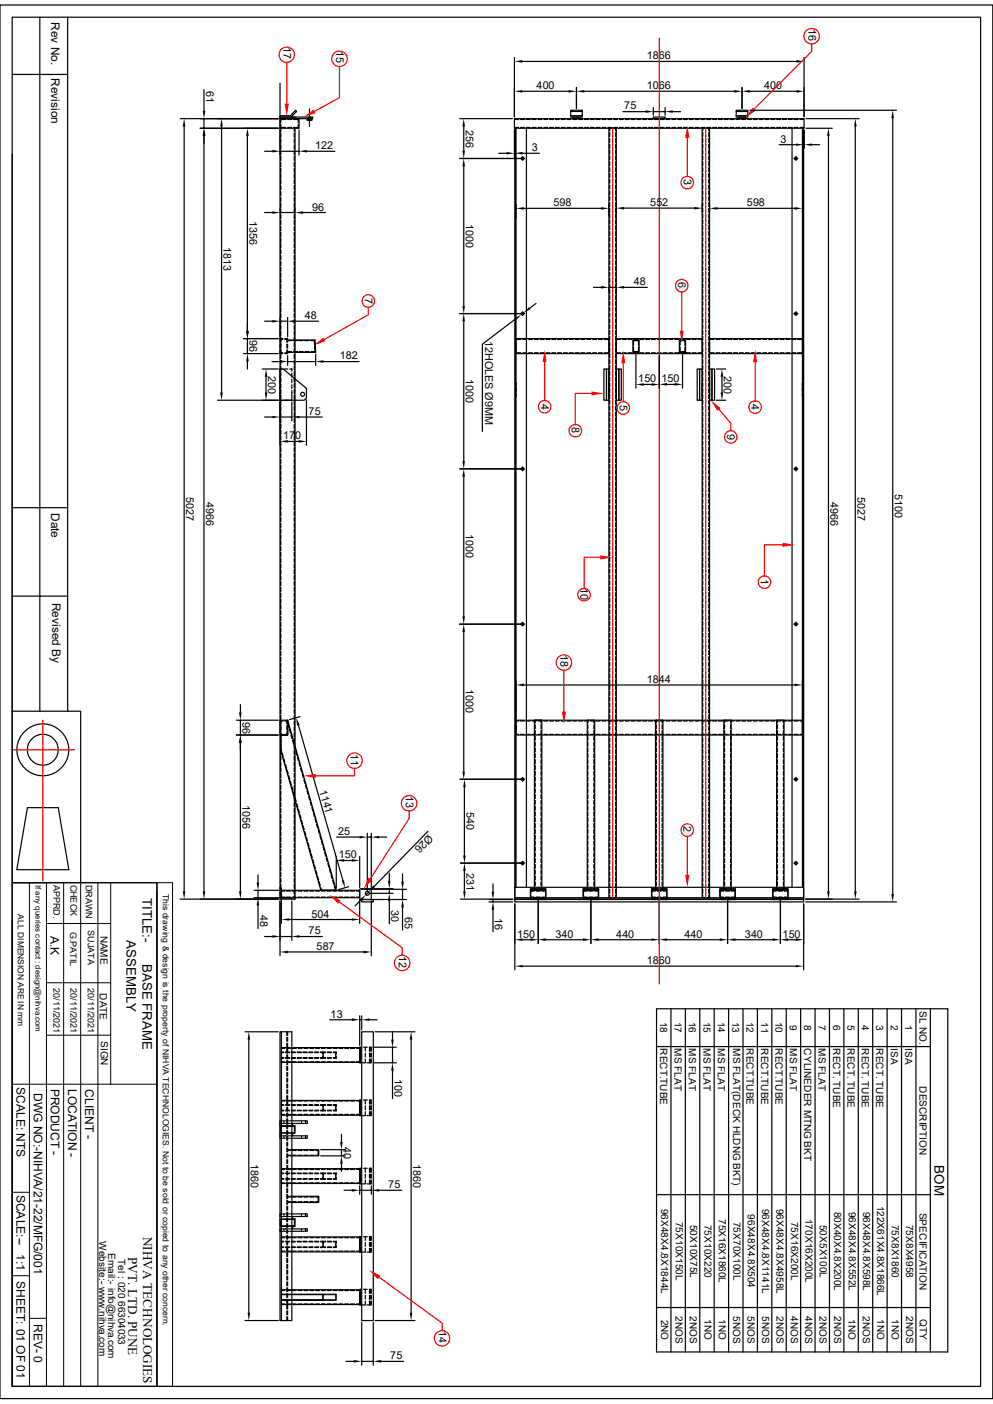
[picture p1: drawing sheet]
<svg xmlns="http://www.w3.org/2000/svg" width="210mm" height="297mm" viewBox="0 0 210 297" stroke-linecap="round" stroke-linejoin="round" font-family="sans-serif">
<defs><g id="words">
<g font-size="2.8">
<text x="30.1" y="190" transform="rotate(90 30.1 190)">TITLE:-</text>
<text x="26.8" y="198.9" transform="rotate(90 26.8 198.9)">ASSEMBLY</text>
<text x="30.1" y="203.9" transform="rotate(90 30.1 203.9)">BASE FRAME</text>
<text x="197.6" y="246.5" transform="rotate(90 197.6 246.5)">BOM</text>
<text x="30.3" y="261.6" transform="rotate(90 30.3 261.6)">NIHVA TECHNOLOGIES</text>
<text x="27.1" y="265.9" transform="rotate(90 27.1 265.9)">PVT. LTD. PUNE</text>
</g>
<g font-size="2.5">
<text x="10.8" y="4.7" transform="rotate(90 10.8 4.7)">Rev No.</text>
<text x="10.8" y="16.6" transform="rotate(90 10.8 16.6)">Revision</text>
<text x="10.8" y="108.5" transform="rotate(90 10.8 108.5)">Date</text>
<text x="11" y="127.5" transform="rotate(90 11 127.5)">Revised By</text>
<text x="10.7" y="198" transform="rotate(90 10.7 198)">A.K</text>
<text x="3.5" y="230" transform="rotate(90 3.5 230)">SCALE: NTS</text>
<text x="7.2" y="231.2" transform="rotate(90 7.2 231.2)">DWG NO:-NIHVA/21-22/MFG/001</text>
<text x="10.8" y="230.3" transform="rotate(90 10.8 230.3)">PRODUCT -</text>
<text x="14.4" y="230.3" transform="rotate(90 14.4 230.3)">LOCATION -</text>
<text x="18" y="230.4" transform="rotate(90 18 230.4)">CLIENT -</text>
<text x="3.5" y="252.7" transform="rotate(90 3.5 252.7)">SCALE:--</text>
<text x="3.5" y="265.3" transform="rotate(90 3.5 265.3)">1:1</text>
<text x="3.5" y="271" transform="rotate(90 3.5 271)">SHEET: 01 OF 01</text>
<text x="7.2" y="280" transform="rotate(90 7.2 280)">REV- 0</text>
</g>
<g font-size="2.3">
<text x="59.9" y="10" transform="rotate(90 59.9 10)">17</text>
<text x="71.1" y="10.9" transform="rotate(90 71.1 10.9)">15</text>
<text x="171" y="6.1" transform="rotate(90 171 6.1)">16</text>
<text x="136.8" y="12.5">1866</text>
<text x="43.6" y="19.3" transform="rotate(90 43.6 19.3)">61</text>
<text x="113.5" y="18.9">400</text>
<text x="132" y="23.2">75</text>
<text x="136.8" y="18.9">1066</text>
<text x="161.6" y="18.9">400</text>
<text x="98.5" y="27.4" transform="rotate(90 98.5 27.4)">256</text>
<text x="66.7" y="31.6">122</text>
<text x="112.5" y="32">3</text>
<text x="165.1" y="30.2">3</text>
<text x="144.6" y="37.9" transform="rotate(90 144.6 37.9)">3</text>
<text x="52.8" y="46.7" transform="rotate(90 52.8 46.7)">1356</text>
<text x="66" y="44.5">96</text>
<text x="98.5" y="47.3" transform="rotate(90 98.5 47.3)">1000</text>
<text x="117.1" y="43.6">598</text>
<text x="137.5" y="43.6">552</text>
<text x="158" y="43.6">598</text>
<text x="47.3" y="52.2" transform="rotate(90 47.3 52.2)">1813</text>
<text x="143.4" y="59.6" transform="rotate(90 143.4 59.6)">6</text>
<text x="77.1" y="63" transform="rotate(90 77.1 63)">7</text>
<text x="134" y="60.3">48</text>
<text x="52.8" y="72" transform="rotate(90 52.8 72)">96</text>
<text x="64.5" y="67.5">48</text>
<text x="71.8" y="76">182</text>
<text x="102.6" y="72.1" transform="rotate(90 102.6 72.1)">12HOLES Ø9MM</text>
<text x="56.7" y="79.5" transform="rotate(90 56.7 79.5)">200</text>
<text x="98.5" y="80.1" transform="rotate(90 98.5 80.1)">1000</text>
<text x="135" y="80.9">150</text>
<text x="139.9" y="80.9">150</text>
<text x="153.1" y="79.5" transform="rotate(90 153.1 79.5)">200</text>
<text x="65.3" y="87.8">75</text>
<text x="114.4" y="85.4" transform="rotate(90 114.4 85.4)">4</text>
<text x="131.1" y="85.6" transform="rotate(90 131.1 85.6)">5</text>
<text x="159" y="85.5" transform="rotate(90 159 85.5)">4</text>
<text x="59.9" y="93">170</text>
<text x="120.9" y="90.3" transform="rotate(90 120.9 90.3)">8</text>
<text x="153.8" y="91.7" transform="rotate(90 153.8 91.7)">9</text>
<text x="39.4" y="105.1" transform="rotate(90 39.4 105.1)">5027</text>
<text x="43.6" y="106.3" transform="rotate(90 43.6 106.3)">4966</text>
<text x="175.6" y="106.1" transform="rotate(90 175.6 106.1)">4966</text>
<text x="181.4" y="105.1" transform="rotate(90 181.4 105.1)">5027</text>
<text x="189.2" y="104.5" transform="rotate(90 189.2 104.5)">5100</text>
<text x="98.5" y="113" transform="rotate(90 98.5 113)">1000</text>
<text x="122.8" y="124.4" transform="rotate(90 122.8 124.4)">10</text>
<text x="160.9" y="122.5" transform="rotate(90 160.9 122.5)">1</text>
<text x="118.6" y="138.6" transform="rotate(90 118.6 138.6)">18</text>
<text x="98.5" y="145.8" transform="rotate(90 98.5 145.8)">1000</text>
<text x="136.8" y="144.4">1844</text>
<text x="51.3" y="152.7" transform="rotate(90 51.3 152.7)">96</text>
<text x="74.2" y="159.4" transform="rotate(90 74.2 159.4)">11</text>
<text x="67.5" y="167.3" transform="rotate(74 67.5 167.3)">1141</text>
<text x="51.3" y="170.2" transform="rotate(90 51.3 170.2)">1056</text>
<text x="85.9" y="168.4" transform="rotate(90 85.9 168.4)">13</text>
<text x="98.7" y="171.8" transform="rotate(90 98.7 171.8)">540</text>
<text x="71.5" y="176.7">25</text>
<text x="90.6" y="176.4" transform="rotate(134 90.6 176.4)">Ø26</text>
<text x="144.6" y="174.8" transform="rotate(90 144.6 174.8)">2</text>
<text x="71.6" y="181.6">150</text>
<text x="98.7" y="184.7" transform="rotate(90 98.7 184.7)">231</text>
<text x="55" y="193.6" transform="rotate(90 55 193.6)">48</text>
<text x="65.3" y="197.7">75</text>
<text x="65.9" y="194.1">504</text>
<text x="82.8" y="192.6" transform="rotate(90 82.8 192.6)">30</text>
<text x="85.6" y="193.9" transform="rotate(90 85.6 193.9)">65</text>
<text x="104.7" y="194.3" transform="rotate(90 104.7 194.3)">16</text>
<text x="67" y="201">587</text>
<text x="84.4" y="202.2" transform="rotate(90 84.4 202.2)">12</text>
<text x="109.3" y="198.3">150</text>
<text x="117.5" y="198.3">340</text>
<text x="130.3" y="198.3">440</text>
<text x="136.8" y="204">1860</text>
<text x="144.8" y="198.3">440</text>
<text x="157.6" y="198.3">340</text>
<text x="165.5" y="198.3">150</text>
<text x="69.9" y="215.3">13</text>
<text x="83.4" y="228.3" transform="rotate(90 83.4 228.3)">100</text>
<text x="72.6" y="242.7" transform="rotate(90 72.6 242.7)">40</text>
<text x="53.1" y="246.2" transform="rotate(90 53.1 246.2)">1860</text>
<text x="82.1" y="251.4">75</text>
<text x="87.4" y="246.2" transform="rotate(90 87.4 246.2)">1860</text>
<text x="92.8" y="281.6" transform="rotate(90 92.8 281.6)">14</text>
<text x="82.6" y="287.5">75</text>
</g>
<g font-size="2.1">
<text x="21.3" y="197.9" transform="rotate(90 21.3 197.9)">NAME</text>
<text x="21.1" y="210.1" transform="rotate(90 21.1 210.1)">DATE</text>
<text x="194.5" y="214" transform="rotate(90 194.5 214)">SL NO.</text>
<text x="21.3" y="220.2" transform="rotate(90 21.3 220.2)">SIGN</text>
<text x="139.6" y="216.2" transform="rotate(90 139.6 216.2)">18</text>
<text x="139.6" y="221.7" transform="rotate(90 139.6 221.7)">RECT.TUBE</text>
<text x="142.7" y="216.2" transform="rotate(90 142.7 216.2)">17</text>
<text x="142.7" y="221.7" transform="rotate(90 142.7 221.7)">MS FLAT</text>
<text x="145.7" y="216.2" transform="rotate(90 145.7 216.2)">16</text>
<text x="145.7" y="221.7" transform="rotate(90 145.7 221.7)">MS FLAT</text>
<text x="148.8" y="216.2" transform="rotate(90 148.8 216.2)">15</text>
<text x="148.8" y="221.7" transform="rotate(90 148.8 221.7)">MS FLAT</text>
<text x="151.8" y="216.2" transform="rotate(90 151.8 216.2)">14</text>
<text x="151.8" y="221.7" transform="rotate(90 151.8 221.7)">MS FLAT</text>
<text x="154.9" y="216.2" transform="rotate(90 154.9 216.2)">13</text>
<text x="155.1" y="221.7" transform="rotate(90 155.1 221.7)">MS FLAT(DECK HLDNG BKT)</text>
<text x="157.9" y="216.2" transform="rotate(90 157.9 216.2)">12</text>
<text x="157.9" y="221.7" transform="rotate(90 157.9 221.7)">RECT.TUBE</text>
<text x="161" y="216.3" transform="rotate(90 161 216.3)">11</text>
<text x="161" y="221.7" transform="rotate(90 161 221.7)">RECT.TUBE</text>
<text x="164" y="216.2" transform="rotate(90 164 216.2)">10</text>
<text x="164" y="221.7" transform="rotate(90 164 221.7)">RECT.TUBE</text>
<text x="167" y="216.8" transform="rotate(90 167 216.8)">9</text>
<text x="167" y="221.7" transform="rotate(90 167 221.7)">MS FLAT</text>
<text x="170.1" y="216.8" transform="rotate(90 170.1 216.8)">8</text>
<text x="170.1" y="221.8" transform="rotate(90 170.1 221.8)">CYLINEDER MTNG BKT</text>
<text x="173.1" y="216.8" transform="rotate(90 173.1 216.8)">7</text>
<text x="173.1" y="221.7" transform="rotate(90 173.1 221.7)">MS FLAT</text>
<text x="176.2" y="216.8" transform="rotate(90 176.2 216.8)">6</text>
<text x="176.2" y="221.7" transform="rotate(90 176.2 221.7)">RECT. TUBE</text>
<text x="179.2" y="216.8" transform="rotate(90 179.2 216.8)">5</text>
<text x="179.2" y="221.7" transform="rotate(90 179.2 221.7)">RECT. TUBE</text>
<text x="182.3" y="216.8" transform="rotate(90 182.3 216.8)">4</text>
<text x="182.3" y="221.7" transform="rotate(90 182.3 221.7)">RECT. TUBE</text>
<text x="185.3" y="216.8" transform="rotate(90 185.3 216.8)">3</text>
<text x="185.3" y="221.7" transform="rotate(90 185.3 221.7)">RECT. TUBE</text>
<text x="188.4" y="216.8" transform="rotate(90 188.4 216.8)">2</text>
<text x="188.4" y="221.7" transform="rotate(90 188.4 221.7)">ISA</text>
<text x="191.4" y="216.9" transform="rotate(90 191.4 216.9)">1</text>
<text x="191.4" y="221.7" transform="rotate(90 191.4 221.7)">ISA</text>
<text x="194.5" y="229.8" transform="rotate(90 194.5 229.8)">DESCRIPTION</text>
<text x="139.9" y="255.7" transform="rotate(90 139.9 255.7)">96X48X4.8X1844L</text>
<text x="152.1" y="257.9" transform="rotate(90 152.1 257.9)">75X16X1860L</text>
<text x="158.2" y="256.9" transform="rotate(90 158.2 256.9)">96X48X4.8X504</text>
<text x="161.2" y="255.7" transform="rotate(90 161.2 255.7)">96X48X4.8X1141L</text>
<text x="164.3" y="255.7" transform="rotate(90 164.3 255.7)">96X48X4.8X4958L</text>
<text x="170.3" y="257.9" transform="rotate(90 170.3 257.9)">170X16X200L</text>
<text x="176.4" y="256.3" transform="rotate(90 176.4 256.3)">80X40X4.8X200L</text>
<text x="179.5" y="256.3" transform="rotate(90 179.5 256.3)">96X48X4.8X552L</text>
<text x="182.5" y="256.3" transform="rotate(90 182.5 256.3)">96X48X4.8X598L</text>
<text x="185.5" y="255.1" transform="rotate(90 185.5 255.1)">122X61X4.8X1866L</text>
<text x="194.5" y="256.5" transform="rotate(90 194.5 256.5)">SPECIFICATION</text>
<text x="21" y="262.6" transform="rotate(90 21 262.6)">Website:- www.nihva.com</text>
<text x="142.9" y="258.5" transform="rotate(90 142.9 258.5)">75X10X150L</text>
<text x="146" y="259.1" transform="rotate(90 146 259.1)">50X10X75L</text>
<text x="149" y="259.1" transform="rotate(90 149 259.1)">75X10X220</text>
<text x="155.1" y="258.5" transform="rotate(90 155.1 258.5)">75X70X100L</text>
<text x="167.3" y="258.5" transform="rotate(90 167.3 258.5)">75X16X200L</text>
<text x="173.4" y="259.1" transform="rotate(90 173.4 259.1)">50X5X100L</text>
<text x="188.6" y="259.1" transform="rotate(90 188.6 259.1)">75X8X1860</text>
<text x="191.6" y="259.1" transform="rotate(90 191.6 259.1)">75X8X4958</text>
<text x="22.9" y="265" transform="rotate(90 22.9 265)">Email:- info@nihva.com</text>
<text x="25" y="266.3" transform="rotate(90 25 266.3)">Tel : 020 66304033</text>
<text x="139.8" y="279.1" transform="rotate(90 139.8 279.1)">2NO</text>
<text x="142.9" y="278.4" transform="rotate(90 142.9 278.4)">2NOS</text>
<text x="145.9" y="278.4" transform="rotate(90 145.9 278.4)">2NOS</text>
<text x="149" y="279.1" transform="rotate(90 149 279.1)">1NO</text>
<text x="152" y="279.1" transform="rotate(90 152 279.1)">1NO</text>
<text x="155.1" y="278.4" transform="rotate(90 155.1 278.4)">5NOS</text>
<text x="158.1" y="278.4" transform="rotate(90 158.1 278.4)">5NOS</text>
<text x="161.2" y="278.4" transform="rotate(90 161.2 278.4)">5NOS</text>
<text x="164.2" y="278.4" transform="rotate(90 164.2 278.4)">2NOS</text>
<text x="167.3" y="278.5" transform="rotate(90 167.3 278.5)">4NOS</text>
<text x="170.3" y="278.5" transform="rotate(90 170.3 278.5)">4NOS</text>
<text x="173.4" y="278.4" transform="rotate(90 173.4 278.4)">2NOS</text>
<text x="176.4" y="278.4" transform="rotate(90 176.4 278.4)">2NOS</text>
<text x="179.4" y="279.1" transform="rotate(90 179.4 279.1)">1NO</text>
<text x="182.5" y="278.4" transform="rotate(90 182.5 278.4)">2NOS</text>
<text x="185.5" y="279.1" transform="rotate(90 185.5 279.1)">1NO</text>
<text x="188.6" y="279.1" transform="rotate(90 188.6 279.1)">1NO</text>
<text x="191.6" y="278.4" transform="rotate(90 191.6 278.4)">2NOS</text>
<text x="194.5" y="279.1" transform="rotate(90 194.5 279.1)">QTY</text>
</g>
<g font-size="1.9">
<text x="11.3" y="187.2" transform="rotate(90 11.3 187.2)">APPRD.</text>
<text x="14.9" y="187.1" transform="rotate(90 14.9 187.1)">CHECK</text>
<text x="18.1" y="187.2" transform="rotate(90 18.1 187.2)">DRAWN</text>
<text x="14.8" y="197.1" transform="rotate(90 14.8 197.1)">G.PATIL</text>
<text x="18.5" y="196.8" transform="rotate(90 18.5 196.8)">SUJATA</text>
<text x="11.3" y="209" transform="rotate(90 11.3 209)">20/11/2021</text>
<text x="14.9" y="209" transform="rotate(90 14.9 209)">20/11/2021</text>
<text x="18.5" y="209" transform="rotate(90 18.5 209)">20/11/2021</text>
</g>
<g font-size="1.8">
<text x="34.5" y="189.1" transform="rotate(90 34.5 189.1)">This drawing &amp; design is the property of NIHVA TECHNOLOGIES. Not to be sold or copied to any other concern.</text>
<text x="3.8" y="193.4" transform="rotate(90 3.8 193.4)">ALL DIMENSION ARE IN mm</text>
</g>
<text font-size="1.7" x="7.5" y="187.2" transform="rotate(90 7.5 187.2)">If any queries contact : design@nihva.com</text>
</g></defs>
<g fill="none" stroke="#000" stroke-width=".25">
<path d="M0 1.1h210v294.8h-210zM2.6 3.6h204.8v289.7h-204.8zM2.6 15.7h11.7M8.4 3.6v146.9M14.3 3.6v146.9M43.1 19v4.5M59.2 17.6v172.6M108.8 12.1v12.6M110.4 13h58M110.4 19.3h9.9M121.9 18.5v4.4M123.6 19.3h31.7"/>
<path d="M156.9 18.5v4.4M158.6 19.3h9.8M170.1 12.1v12.6M2.6 32.6v117.9h14.5v36.2M42.3 27.1h16.5M42.3 25.1h16.5M43.1 25.1v2M43.1 28.7v159.9M56 32h1.6M59.2 25.1h4v2h-4zM59.2 24.8h6.9v.3h-6.9zM59.2 24.8v-.3h2.2l1.1-1.2 .2 .3-1.1 1.2v.3"/>
<path d="M59.2 24.8h3.3M59.2 32h4M59.4 26.3v.7h1M59.4 27.1v.7M59.4 28.2v.8M59.4 29.5v.8M59.4 30.7v.8M59.4 31.9v.8M59.4 33.1v.9M59.4 34.4v.8M59.4 35.6v.8M59.4 36.8v.9"/>
<path d="M59.4 38.1v.8M59.4 39.3v.8M60.4 25.3h-1v.6M60.8 25.3h.8M60.8 27h.8M62.1 25.3h1v.6M62.2 28.2v.8M62.2 29.4v.9M62.2 30.6v.9M62.2 31.9v.8M62.2 33.1v.9M62.2 27.1v.7"/>
<path d="M62.2 34.4v.8M62.2 35.6v.8M62.2 36.8v.8M62.2 38.1v.8M62.2 39.3v.8M62.4 27.1v163.1h-.7M63.1 26.3v.7h-1M63.2 27.5v5.3M64.9 32h5.9M64.9 25.1h1.1v.3h-1.1zM65.2 24.8v.6M65.4 23v1.5"/>
<path d="M65.4 24.8v.2M65.4 25.3v1.5M65.7 24.8v.6M97.2 25.1h11.2M98.1 26.8v5.1M98.1 35.2v29.5M108.8 25.1h61.3v2h-61.3zM108.8 25.3h.9M108.8 27h.9M108.9 27.1v163.1h61.1M109.1 27.1v160.6M110.1 25.3h.8"/>
<path d="M110.1 27h.8M110.5 33.1v.8M111 33.5h-13.8M111.3 25.3h.8M111.3 27h.8M111.3 27.1v160.6M112.5 25.3h.9M112.5 27h.9M113.8 25.3h.8M113.8 27h.8M115 25.3h.8M115 27h.8"/>
<path d="M116.2 25.3h.9M116.2 27h.9M117.5 25.3h.8M117.5 27h.8M118.7 25.3h.8M118.7 27h.8M119.9 25.3h.8M119.9 27h.8M120.7 23.3h2.4v1.5h-2.4zM120.7 23.6h2.4M120.7 24.5h2.4M121.1 24.8h1.7v.3h-1.7z"/>
<path d="M121.2 25.3h.8M121.2 27h.8M122.4 25.3h.8M122.4 27h.8M123.6 25.3h.9M123.6 27h.9M124.8 25.3h.9M124.8 27h.9M126.1 25.3h.8M126.1 27h.8M127.3 25.3h.8M127.3 27h.8"/>
<path d="M128.6 25.3h.8M128.6 27h.8M128.8 27.1h1.5v162.8h-1.5zM128.9 27.1v.5M128.9 28.1v.8M128.9 29.3v.8M128.9 30.5v.9M128.9 31.8v.8M128.9 33v.8M128.9 34.2v.9M128.9 35.5v.8M128.9 36.7v.8"/>
<path d="M128.9 37.9v.8M128.9 39.2v.8M129.8 25.3h.8M129.8 27h.8M130.2 27.1v.5M130.2 28.1v.8M130.2 29.3v.8M130.2 30.5v.9M130.2 31.7v.9M130.2 33v.8M130.2 34.2v.9M130.2 35.5v.8"/>
<path d="M130.2 36.7v.8M130.2 37.9v.8M130.2 39.2v.8M131 25.3h.8M131 27h.8M132.2 25.3h.9M132.2 27h.9M133.5 25.3h.8M133.5 27h.8M134.7 25.3h.8M134.7 27h.8M135.9 25.3h.9"/>
<path d="M135.9 27h.9M137.2 25.3h.8M137.2 27h.8M138.2 24.8h2.5v.3h-2.5zM138.4 25.3h.8M138.4 27h.8M139.6 25.3h.9M139.6 27h.9M140.9 25.3h.8M140.9 27h.8M142.1 25.3h.8M142.1 27h.8"/>
<path d="M143.3 25.3h.8M143.3 27h.8M144.6 25.3h.8M144.6 27h.8M145.8 25.3h.8M145.8 27h.8M147 25.3h.8M147 27h.8M148.3 25.3h.8M148.3 27h.8M148.5 27.1h1.6v162.8h-1.6zM148.6 27.1v.5"/>
<path d="M148.6 28.1v.8M148.6 29.3v.8M148.6 30.5v.9M148.6 31.8v.8M148.6 33v.8M148.6 34.2v.9M148.6 35.5v.8M148.6 36.7v.8M148.6 37.9v.8M148.6 39.2v.8M149.5 25.3h.8M149.5 27h.8"/>
<path d="M149.9 27.1v.5M149.9 28.1v.8M149.9 29.3v.8M149.9 30.5v.9M149.9 31.7v.9M149.9 33v.8M149.9 34.2v.9M149.9 35.5v.8M149.9 36.7v.8M149.9 37.9v.8M149.9 39.2v.8M150.7 25.3h.9"/>
<path d="M150.7 27h.9M151.9 25.3h.9M151.9 27h.9M153.2 25.3h.8M153.2 27h.8M154.4 25.3h.8M154.4 27h.8M155.7 25.3h.8M155.7 27h.8M155.7 23.3h2.5v1.5h-2.5zM155.7 23.6h2.5M155.7 24.5h2.5"/>
<path d="M156.1 24.8h1.6v.3h-1.6zM156.9 25.3h.8M156.9 27h.8M158.1 25.3h.8M158.1 27h.8M159.3 25.3h.8M159.3 27h.8M160.6 25.3h.8M160.6 27h.8M161.8 25.3h.8M161.8 27h.8M163 25.3h.9"/>
<path d="M163 27h.9M164.3 25.3h.8M164.3 27h.8M165.5 25.3h.8M165.5 27h.8M166.7 25.3h.9M166.7 27h.9M167.5 27.1v160.6M167.9 33.5h.8M167.9 25.3h.9M167.9 27h.9M168.3 33.1v.8"/>
<path d="M169.2 25.3h.9M169.2 27h.9M169.7 27.1v160.6M170 27.1v163.1M170.5 27.1h5.5M170.5 25.1h11.2M175.2 28.7v159.9M180.9 26.8v161.8M56 45h1.6M59.2 45h3.2M59.4 40.6v.8M59.4 41.8v.8"/>
<path d="M59.4 43v.8M59.4 44.2v.8M59.4 45.5v.8M59.4 46.7v.8M59.4 47.9v.9M59.4 49.1v.9M59.4 50.4v.8M59.4 51.6v.9M59.4 52.9v.8M59.4 54.1v.8M59.4 55.3v.8M59.4 56.6v.8"/>
<path d="M59.4 57.8v.8M59.4 59v.8M62.2 40.5v.8M62.2 41.7v.8M62.2 43v.8M62.2 44.2v.8M62.2 45.4v.9M62.2 46.7v.8M62.2 47.9v.8M62.2 49.1v.9M62.2 50.4v.8M62.2 51.6v.8"/>
<path d="M62.2 52.8v.8M62.2 54.1v.8M62.2 55.3v.8M62.2 56.5v.9M62.2 57.7v.9M62.2 59v.8M64.1 45h4.7M128.9 40.4v.8M128.9 41.6v.8M128.9 42.8v.8M128.9 44.1v.8M128.9 45.3v.8"/>
<path d="M128.9 46.5v.9M128.9 47.8v.8M128.9 49v.8M128.9 50.2v.9M128.9 51.5v.8M128.9 52.7v.8M128.9 53.9v.8M128.9 55.2v.8M128.9 56.4v.8M128.9 57.6v.8M128.9 58.8v.9M130.2 40.4v.8"/>
<path d="M130.2 41.6v.8M130.2 42.8v.8M130.2 44.1v.8M130.2 45.3v.8M130.2 46.5v.9M130.2 47.8v.8M130.2 49v.8M130.2 50.2v.9M130.2 51.5v.8M130.2 52.7v.8M130.2 53.9v.8M130.2 55.2v.8"/>
<path d="M130.2 56.4v.8M130.2 57.6v.8M130.2 58.8v.9M148.6 40.4v.8M148.6 41.6v.8M148.6 42.8v.8M148.6 44.1v.8M148.6 45.3v.8M148.6 46.5v.9M148.6 47.8v.8M148.6 49v.8M148.6 50.2v.9"/>
<path d="M148.6 51.5v.8M148.6 52.7v.8M148.6 53.9v.8M148.6 55.2v.8M148.6 56.4v.8M148.6 57.6v.8M148.6 58.8v.9M149.9 40.4v.8M149.9 41.6v.8M149.9 42.8v.8M149.9 44.1v.8M149.9 45.3v.8"/>
<path d="M149.9 46.5v.9M149.9 47.8v.8M149.9 49v.8M149.9 50.2v.9M149.9 51.5v.8M149.9 52.7v.8M149.9 53.9v.8M149.9 55.2v.8M149.9 56.4v.8M149.9 57.6v.8M149.9 58.8v.9M59.2 78.1h.4"/>
<path d="M59.2 78.1h.7l4.9 4.1v2l-.5 .5h-5.1zM59.2 74v.8h.6M59.4 74v.6h.4M59.4 60.2v.8M59.4 61.5v.8M59.4 62.7v.8M59.4 63.9v.9M59.4 65.2v.8M59.4 66.4v.8M59.4 67.6v.9M59.4 68.9v.8M59.4 70.1v.8"/>
<path d="M59.4 71.3v.8M59.4 72.6v1M59.4 73.8v.8M59.4 75v.8M59.4 76.2v.9M59.4 77.5v.8M59.4 78.7v.8M59.4 79.9v.9M59.8 71.6h-.6v.8M59.8 71.8h-.4v.6M60.1 78.1h.8M60.2 71.6h.6v.8"/>
<path d="M60.2 71.8h.5v.6M60.7 72.8v.8M60.7 74v.6h-.5M60.8 74v.8h-.6M60.8 72.8v.8M61.3 78.1h.4v.4M61.7 79v.8M62.2 60.2v.8M62.2 61.4v.9M62.2 62.7v.8M62.2 63.9v.8M62.2 65.2v.8"/>
<path d="M62.2 66.4v.8M62.2 67.6v.8M62.2 68.8v.8M62.2 70.1v.8M62.2 71.3v.8M62.2 72.5v.9M62.2 73.7v.9M62.2 75v.8M62.2 76.2v.8M62.2 77.5v.8M62.2 78.7v.8M62.2 79.9v.8"/>
<path d="M98.1 68v29.5M109.1 71.6h19.7v3.2h-19.7zM109.1 74.6h1.1M109.1 71.8h1.1M110.3 66.2l.2-.2 .2 .2v.3h-.4zM110.5 66v.8M110.6 74.6h.8M110.6 71.8h.8M110.7 66.2l-.4 .3M111 66.3h-13.8M111.8 74.6h.8M111.8 71.8h.8"/>
<path d="M113 74.6h.8M113 71.8h.8M114.3 74.6h.8M114.3 71.8h.8M115.5 74.6h.8M115.5 71.8h.8M116.7 74.6h.8M116.7 71.8h.8M117.9 74.6h.8M117.9 71.8h.8M119.2 74.6h.8M119.2 71.8h.8"/>
<path d="M120.4 74.6h.8M120.4 71.8h.8M121.6 74.6h.9M121.6 71.8h.9M122.9 74.6h.8M122.9 71.8h.8M124.1 74.6h.8M124.1 71.8h.8M125.3 74.6h.9M125.3 71.8h.9M125.5 60.8h1.6M126.6 74.6h.8"/>
<path d="M126.6 71.8h.8M127.7 78.1h.6v6.6h-.6zM127.8 71.8h1M127.8 74.6h1M128.3 78.1h.5v6.6h-.5zM128.8 60.8v.8M128.8 60.8h1.5M128.9 60.1v.8M128.9 61.3v.8M128.9 62.5v.9M128.9 63.8v.8M128.9 65v.8"/>
<path d="M128.9 66.3v.8M128.9 67.5v.8M128.9 68.7v.8M128.9 69.9v.8M128.9 71.2v.8M128.9 72.4v.8M128.9 73.6v.9M128.9 74.8v.9M128.9 76.1v.8M128.9 77.3v.8M128.9 78.6v.8M128.9 79.8v.8"/>
<path d="M130.2 60.1v.8M130.2 61.3v.8M130.2 62.5v.9M130.2 63.8v.8M130.2 65v.8M130.2 66.3v.8M130.2 67.5v.8M130.2 68.7v.8M130.2 69.9v.8M130.2 71.2v.8M130.2 72.4v.8M130.2 73.6v.9"/>
<path d="M130.2 74.8v.9M130.2 76.1v.8M130.2 77.3v.8M130.2 78.6v.8M130.2 79.8v.8M130.3 60.8v.8M130.3 71.6h18.2v3.2h-18.2zM130.3 74.6h.9M130.3 71.8h.9M131.6 71.8h.9M131.6 74.6h.9M132 60.8h4.9"/>
<path d="M132.8 71.8h.9M132.8 74.6h.9M133.9 71.9h1.3v2.6h-1.3zM134 73.4v1h1v-1M134 73v-.9h1v.9M134.1 71.8h.8M134.1 74.6h.8M134.5 74.9v7.2M135.3 71.8h.8M135.3 74.6h.8M136.6 71.8h.8M136.6 74.6h.8"/>
<path d="M137.8 71.8h.8M137.8 74.6h.8M139 71.8h.8M139 74.6h.8M139.4 75.2v6.9M140.3 71.8h.8M140.3 74.6h.8M141.5 71.8h.8M141.5 74.6h.8M142.7 71.8h.9M142.7 74.6h.9M143.7 71.9h1.3v2.6h-1.3z"/>
<path d="M143.8 73.4v1h1.1v-1M143.8 73v-.9h1.1v.9M143.9 71.8h.9M143.9 74.6h.9M144.4 74.9v7.2M145.2 71.8h.8M145.2 74.6h.8M146.4 71.8h.8M146.4 74.6h.8M147.6 71.8h.9M147.6 74.6h.9M148.6 60.1v.8"/>
<path d="M148.6 61.3v.8M148.6 62.5v.9M148.6 63.8v.8M148.6 65v.8M148.6 66.3v.8M148.6 67.5v.8M148.6 68.7v.8M148.6 69.9v.8M148.6 71.2v.8M148.6 72.4v.8M148.6 73.6v.9M148.6 74.8v.9"/>
<path d="M148.6 76.1v.8M148.6 77.3v.8M148.6 78.6v.8M148.6 79.8v.8M149.9 60.1v.8M149.9 61.3v.8M149.9 62.5v.9M149.9 63.8v.8M149.9 65v.8M149.9 66.3v.8M149.9 67.5v.8M149.9 68.7v.8"/>
<path d="M149.9 69.9v.8M149.9 71.2v.8M149.9 72.4v.8M149.9 73.6v.9M149.9 74.8v.9M149.9 76.1v.8M149.9 77.3v.8M149.9 78.6v.8M149.9 79.8v.8M150.1 78.1h.5v6.6h-.5zM150.1 71.6h19.6v3.2h-19.6zM150.1 74.6h.9"/>
<path d="M150.1 71.8h.9M150.6 78.1h.5v6.6h-.5zM151.5 74.6h.8M151.5 71.8h.8M151.5 78.1h2M152.7 79.7v3.3M152.7 74.6h.8M152.7 71.8h.8M153.9 74.6h.9M153.9 71.8h.9M155.2 74.6h.8M155.2 71.8h.8"/>
<path d="M156.4 74.6h.8M156.4 71.8h.8M157.6 74.6h.9M157.6 71.8h.9M158.9 74.6h.8M158.9 71.8h.8M160.1 74.6h.8M160.1 71.8h.8M161.3 74.6h.8M161.3 71.8h.8M162.6 74.6h.8M162.6 71.8h.8"/>
<path d="M163.8 74.6h.8M163.8 71.8h.8M165 74.6h.8M165 71.8h.8M166.2 74.6h.9M166.2 71.8h.9M167.5 74.6h.8M167.5 71.8h.8M167.9 66.3h.8M168.1 66.2l.2-.2 .2 .2v.3h-.4zM168.3 66v.8M168.7 74.6h1"/>
<path d="M168.7 71.8h1M59.4 81.2v.8M59.4 82.4v.8M59.4 83.7v.8M59.4 84.9v.8M59.4 86.1v.8M59.4 87.3v.8M59.4 88.6v.8M59.4 89.8v.8M59.4 91v.9M59.4 92.2v.9M59.4 93.5v.8"/>
<path d="M59.4 94.7v.8M59.4 96v.8M59.4 97.2v.8M59.4 98.4v.8M59.4 99.7v.8M61.7 82.6v2.1h-1.3M61.7 80.2v.8M61.7 81.4v.8M62.2 81.2v.8M62.2 82.4v.8M62.2 83.6v.8M62.2 84.8v.9"/>
<path d="M62.2 86.1v.8M62.2 87.3v.8M62.2 88.5v.9M62.2 89.8v.8M62.2 91v.8M62.2 92.2v.8M62.2 93.5v.8M62.2 94.7v.8M62.2 95.9v.8M62.2 97.2v.8M62.2 98.4v.8M62.2 99.6v.9"/>
<path d="M110.5 98.8v.8M111 99.2h-13.8M128.8 81v.6M128.8 82v.8M128.8 83.2v.6M128.9 81v.8M128.9 82.3v.8M128.9 83.5v.8M128.9 84.7v.8M128.9 85.9v.8M128.9 87.2v.8M128.9 88.4v.8"/>
<path d="M128.9 89.6v.9M128.9 90.8v.9M128.9 92.1v.8M128.9 93.3v.8M128.9 94.6v.8M128.9 95.8v.8M128.9 97v.8M128.9 98.3v.8M128.9 99.5v.8M130.2 81v.8M130.2 82.3v.8M130.2 83.5v.8"/>
<path d="M130.2 84.7v.8M130.2 85.9v.8M130.2 87.2v.8M130.2 88.4v.8M130.2 89.6v.9M130.2 90.8v.9M130.2 92.1v.8M130.2 93.3v.8M130.2 94.6v.8M130.2 95.8v.8M130.2 97v.8M130.2 98.3v.8"/>
<path d="M130.2 99.5v.8M130.3 81v.6M130.3 82v.8M130.3 83.2v.6M136.1 81.3h1.7M141.1 81.3h1.6M148.5 81v.6M148.5 82v.8M148.5 83.2v.6M148.6 81v.8M148.6 82.3v.8M148.6 83.5v.8"/>
<path d="M148.6 84.7v.8M148.6 85.9v.8M148.6 87.2v.8M148.6 88.4v.8M148.6 89.6v.9M148.6 90.8v.9M148.6 92.1v.8M148.6 93.3v.8M148.6 94.6v.8M148.6 95.8v.8M148.6 97v.8M148.6 98.3v.8"/>
<path d="M148.6 99.5v.8M149.9 81v.8M149.9 82.3v.8M149.9 83.5v.8M149.9 84.7v.8M149.9 85.9v.8M149.9 87.2v.8M149.9 88.4v.8M149.9 89.6v.9M149.9 90.8v.9M149.9 92.1v.8M149.9 93.3v.8"/>
<path d="M149.9 94.6v.8M149.9 95.8v.8M149.9 97v.8M149.9 98.3v.8M149.9 99.5v.8M150.1 81v.6M150.1 82v.8M150.1 83.2v.6M151.5 84.7h2M167.9 99.2h.8M168.3 98.8v.8M2.6 107.4h11.7"/>
<path d="M59.4 100.9v.8M59.4 102.1v.8M59.4 103.3v.8M59.4 104.6v.8M59.4 105.8v.8M59.4 107v.9M59.4 108.2v.9M59.4 109.5v.8M59.4 110.7v.8M59.4 112v.8M59.4 113.2v.8M59.4 114.4v.8"/>
<path d="M59.4 115.7v.8M59.4 116.9v.8M59.4 118.1v.9M59.4 119.3v.9M62.2 100.8v.9M62.2 102.1v.8M62.2 103.3v.8M62.2 104.6v.8M62.2 105.8v.8M62.2 107v.8M62.2 108.2v.9M62.2 109.5v.8"/>
<path d="M62.2 110.7v.8M62.2 111.9v.8M62.2 113.2v.8M62.2 114.4v.8M62.2 115.6v.9M62.2 116.8v.9M62.2 118.1v.8M62.2 119.3v.8M98.1 100.8v29.6M128.9 100.7v.9M128.9 101.9v.9M128.9 103.2v.8"/>
<path d="M128.9 104.4v.8M128.9 105.7v.8M128.9 106.9v.8M128.9 108.1v.8M128.9 109.3v.9M128.9 110.6v.8M128.9 111.8v.8M128.9 113v.8M128.9 114.3v.8M128.9 115.5v.8M128.9 116.7v.9M128.9 117.9v.9"/>
<path d="M128.9 119.2v.8M130.2 100.7v.9M130.2 101.9v.9M130.2 103.2v.8M130.2 104.4v.8M130.2 105.7v.8M130.2 106.9v.8M130.2 108.1v.8M130.2 109.3v.9M130.2 110.6v.8M130.2 111.8v.8M130.2 113v.8"/>
<path d="M130.2 114.3v.8M130.2 115.5v.8M130.2 116.7v.9M130.2 117.9v.9M130.2 119.2v.8M148.6 100.7v.9M148.6 101.9v.9M148.6 103.2v.8M148.6 104.4v.8M148.6 105.7v.8M148.6 106.9v.8M148.6 108.1v.8"/>
<path d="M148.6 109.3v.9M148.6 110.6v.8M148.6 111.8v.8M148.6 113v.8M148.6 114.3v.8M148.6 115.5v.8M148.6 116.7v.9M148.6 117.9v.9M148.6 119.2v.8M149.9 100.7v.9M149.9 101.9v.9M149.9 103.2v.8"/>
<path d="M149.9 104.4v.8M149.9 105.7v.8M149.9 106.9v.8M149.9 108.1v.8M149.9 109.3v.9M149.9 110.6v.8M149.9 111.8v.8M149.9 113v.8M149.9 114.3v.8M149.9 115.5v.8M149.9 116.7v.9M149.9 117.9v.9"/>
<path d="M149.9 119.2v.8M2.6 126.1h11.7M59.4 120.6v.8M59.4 121.8v.8M59.4 123.1v.8M59.4 124.3v.8M59.4 125.5v.8M59.4 126.7v.9M59.4 128v.8M59.4 129.2v.8M59.4 130.4v.8M59.4 131.7v.8"/>
<path d="M59.4 132.9v.8M59.4 134.1v.9M59.4 135.3v.9M59.4 136.6v.8M59.4 137.8v.8M59.4 139.1v.8M62.2 120.6v.8M62.2 121.8v.8M62.2 123v.8M62.2 124.2v.9M62.2 125.5v.8M62.2 126.7v.9"/>
<path d="M62.2 127.9v.9M62.2 129.2v.8M62.2 130.4v.8M62.2 131.6v.9M62.2 132.9v.8M62.2 134.1v.8M62.2 135.3v.8M62.2 136.6v.8M62.2 137.8v.8M62.2 139v.8M98.1 133.7v29.5M110.5 131.6v.8"/>
<path d="M111 132h-13.8M128.9 120.4v.8M128.9 121.7v.8M128.9 122.9v.8M128.9 124.1v.8M128.9 125.3v.9M128.9 126.6v.8M128.9 127.8v.8M128.9 129v.9M128.9 130.3v.8M128.9 131.5v.8M128.9 132.7v.9"/>
<path d="M128.9 134v.8M128.9 135.2v.8M128.9 136.4v.8M128.9 137.7v.8M128.9 138.9v.8M130.2 120.4v.8M130.2 121.7v.8M130.2 122.9v.8M130.2 124.1v.8M130.2 125.3v.9M130.2 126.6v.8M130.2 127.8v.8"/>
<path d="M130.2 129v.9M130.2 130.3v.8M130.2 131.5v.8M130.2 132.7v.9M130.2 134v.8M130.2 135.2v.8M130.2 136.4v.8M130.2 137.7v.8M130.2 138.9v.8M148.6 120.4v.8M148.6 121.7v.8M148.6 122.9v.8"/>
<path d="M148.6 124.1v.8M148.6 125.3v.9M148.6 126.6v.8M148.6 127.8v.8M148.6 129v.9M148.6 130.3v.8M148.6 131.5v.8M148.6 132.7v.9M148.6 134v.8M148.6 135.2v.8M148.6 136.4v.8M148.6 137.7v.8"/>
<path d="M148.6 138.9v.8M149.9 120.4v.8M149.9 121.7v.8M149.9 122.9v.8M149.9 124.1v.8M149.9 125.3v.9M149.9 126.6v.8M149.9 127.8v.8M149.9 129v.9M149.9 130.3v.8M149.9 131.5v.8M149.9 132.7v.9"/>
<path d="M149.9 134v.8M149.9 135.2v.8M149.9 136.4v.8M149.9 137.7v.8M149.9 138.9v.8M167.9 132h.8M168.3 131.6v.8M2.6 150.5v36.2M50 152.4h8.8M50.8 149.1v1.6M50.8 152.4v3.1M50.8 157.1v31.5"/>
<path d="M58.8 155.5h-8.8M59.2 152.4h1.6v3.1h-1.6zM59.4 154.8v.6h.4M59.4 153.5v1.1M59.4 140.3v.8M59.4 141.5v.8M59.4 142.7v.9M59.4 144v.8M59.4 145.2v.8M59.4 146.4v.9M59.4 147.7v.8M59.4 148.9v.8"/>
<path d="M59.4 150.1v.9M59.4 151.4v.8M59.4 152.6v.8M59.4 155.1v.8M59.4 156.3v.8M59.4 157.5l.2 1.4M59.4 158.8v.8M59.4 160v.8M59.7 159.3l.2 .8M59.8 152.5h-.4v.6M60.2 152.5h.5v.6M60.7 154.8v.6h-.5"/>
<path d="M60.7 153.5v.8M60.8 152.4l10.3 35.9h-3.2l-8.5-29.5v-3.3h1.4zM60.8 152.9l.3 1M61.2 154.3l.2 .8M61.6 155.4l.2 .9M61.9 156.6l.2 .8M62.2 157.8l.2 .8M62.2 140.3v.8M62.2 141.5v.8M62.2 142.7v.9M62.2 143.9v.9M62.2 145.2v.8"/>
<path d="M62.2 146.4v.8M62.2 147.7v.8M62.2 148.9v.8M62.2 150.1v.8M62.2 151.3v.8M62.2 152.6v.8M62.2 153.8v.8M62.2 155v.9M62.2 156.3v.8M62.2 157.5v.8M62.2 158.7v.9M62.2 160v.8"/>
<path d="M62.6 159l.2 .8M63.1 153.4l9.4 32.8M63.5 151.6l-2.3 .6M109.1 152.4h60.6v3.1h-60.6zM109.1 154.8v.6h.6M109.7 152.5h-.6v.6M110.1 152.5h.8M110.1 155.4h.8M111.3 152.5h.8M111.3 155.4h.8M112.5 152.5h.9M112.5 155.4h.9"/>
<path d="M113 152.4h1.6v35.9h-1.6zM113.2 153.3v.8M113.2 154.6v.8M113.2 155.8v.8M113.2 157v.8M113.2 158.2v.8M113.2 159.5v.8M113.6 152.4h-.4v.5M113.8 152.5h.8M113.8 155.4h.8M114 152.4h.4v.5M114.4 153.3v.8"/>
<path d="M114.4 154.6v.8M114.4 155.8v.8M114.4 157v.8M114.4 158.2v.8M114.4 159.5v.8M115 152.5h.8M115 155.4h.8M116.2 152.5h.9M116.2 155.4h.9M117.5 152.5h.8M117.5 155.4h.8M118.7 152.5h.8"/>
<path d="M118.7 155.4h.8M119.9 152.5h.8M119.9 155.4h.8M121.2 152.5h.8M121.2 155.4h.8M122.4 152.5h.8M122.4 155.4h.8M123.6 152.5h.9M123.6 155.4h.9M124.2 152.4h1.6v35.9h-1.6zM124.3 153.3v.8M124.3 154.6v.8"/>
<path d="M124.3 155.8v.8M124.3 157v.8M124.3 158.2v.8M124.3 159.5v.8M124.3 152.4v.5M124.8 152.5h.9M124.8 155.4h.9M125.6 152.4v.5M125.6 153.3v.8M125.6 154.6v.8M125.6 155.8v.8M125.6 157v.8"/>
<path d="M125.6 158.2v.8M125.6 159.5v.8M126.1 152.5h.8M126.1 155.4h.8M127.3 152.5h.8M127.3 155.4h.8M128.6 152.5h.8M128.6 155.4h.8M128.9 140.1v.8M128.9 141.4v.8M128.9 142.6v.8M128.9 143.8v.9"/>
<path d="M128.9 145v.9M128.9 146.3v.8M128.9 147.5v.8M128.9 148.8v.8M128.9 150v.8M128.9 151.2v.8M128.9 152.4v.8M128.9 153.7v.8M128.9 154.9v.8M128.9 156.1v.8M128.9 157.4v.8M128.9 158.6v.8"/>
<path d="M128.9 159.8v.9M129.8 152.5h.8M129.8 155.4h.8M130.2 140.1v.8M130.2 141.4v.8M130.2 142.6v.8M130.2 143.8v.9M130.2 145v.9M130.2 146.3v.8M130.2 147.5v.8M130.2 148.8v.8M130.2 150v.8"/>
<path d="M130.2 151.2v.8M130.2 152.4v.8M130.2 153.7v.8M130.2 154.9v.8M130.2 156.1v.8M130.2 157.4v.8M130.2 158.6v.8M130.2 159.8v.9M131 152.5h.8M131 155.4h.8M132.2 152.5h.9M132.2 155.4h.9"/>
<path d="M133.5 155.4h.8M133.5 152.5h.8M134.7 155.4h.8M134.7 152.5h.8M135.9 155.4h.9M135.9 152.5h.9M137.2 152.5h.8M137.2 155.4h.8M138.4 152.5h.8M138.4 155.4h.8M138.6 152.4h1.6v35.9h-1.6zM138.8 152.4v.5"/>
<path d="M138.8 153.3v.8M138.8 154.6v.8M138.8 155.8v.8M138.8 157v.8M138.8 158.2v.8M138.8 159.5v.8M139.6 152.5h.9M139.6 155.4h.9M140 152.4v.5M140 153.3v.8M140 154.6v.8M140 155.8v.8"/>
<path d="M140 157v.8M140 158.2v.8M140 159.5v.8M140.9 155.4h.8M140.9 152.5h.8M142.1 155.4h.8M142.1 152.5h.8M143.3 155.4h.8M143.3 152.5h.8M144.6 152.5h.8M144.6 155.4h.8M145.8 152.5h.8"/>
<path d="M145.8 155.4h.8M147 152.5h.8M147 155.4h.8M148.3 155.4h.8M148.3 152.5h.8M148.6 140.1v.8M148.6 141.4v.8M148.6 142.6v.8M148.6 143.8v.9M148.6 145v.9M148.6 146.3v.8M148.6 147.5v.8"/>
<path d="M148.6 148.8v.8M148.6 150v.8M148.6 151.2v.8M148.6 152.4v.8M148.6 153.7v.8M148.6 154.9v.8M148.6 156.1v.8M148.6 157.4v.8M148.6 158.6v.8M148.6 159.8v.9M149.5 155.4h.8M149.5 152.5h.8"/>
<path d="M149.9 140.1v.8M149.9 141.4v.8M149.9 142.6v.8M149.9 143.8v.9M149.9 145v.9M149.9 146.3v.8M149.9 147.5v.8M149.9 148.8v.8M149.9 150v.8M149.9 151.2v.8M149.9 152.4v.8M149.9 153.7v.8"/>
<path d="M149.9 154.9v.8M149.9 156.1v.8M149.9 157.4v.8M149.9 158.6v.8M149.9 159.8v.9M150.7 155.4h.9M150.7 152.5h.9M151.9 155.4h.9M151.9 152.5h.9M153.1 152.4h1.5v35.9h-1.5zM153.2 155.4h.8M153.2 152.5h.8"/>
<path d="M153.2 152.4v.5M153.2 153.3v.8M153.2 154.6v.8M153.2 155.8v.8M153.2 157v.8M153.2 158.2v.8M153.2 159.5v.8M154.4 155.4h.8M154.4 152.5h.8M154.5 152.4v.5M154.5 153.3v.8M154.5 154.6v.8"/>
<path d="M154.5 155.8v.8M154.5 157v.8M154.5 158.2v.8M154.5 159.5v.8M155.7 155.4h.8M155.7 152.5h.8M156.9 155.4h.8M156.9 152.5h.8M158.1 155.4h.8M158.1 152.5h.8M159.3 155.4h.8M159.3 152.5h.8"/>
<path d="M160.6 155.4h.8M160.6 152.5h.8M161.8 155.4h.8M161.8 152.5h.8M163 155.4h.9M163 152.5h.9M164.3 152.4h1.5v35.9h-1.5zM164.3 155.4h.8M164.3 152.5h.8M164.4 152.4v.5M164.4 153.3v.8M164.4 154.6v.8"/>
<path d="M164.4 155.8v.8M164.4 157v.8M164.4 158.2v.8M164.4 159.5v.8M165.5 152.5h.8M165.5 155.4h.8M165.7 152.4v.5M165.7 153.3v.8M165.7 154.6v.8M165.7 155.8v.8M165.7 157v.8M165.7 158.2v.8"/>
<path d="M165.7 159.5v.8M166.7 152.5h.9M166.7 155.4h.9M167.9 152.5h.9M167.9 155.4h.9M169.2 152.5h.5M169.7 154.8v.6h-.5M5.8 170.9h6.5l2.3 13.1h-11zM59.4 161.2v.9M59.4 162.4v.9M59.4 163.7v.8M59.4 164.9v.8"/>
<path d="M59.4 166.2v.8M59.4 167.4v.8M59.4 168.6v.8M59.4 169.8v.8M59.4 171.1v.8M59.4 172.3v.8M59.4 173.5v.8M59.4 174.8v.8M59.4 176v.8M59.4 177.2v.9M59.4 178.4v.9M59.4 179.7v.8"/>
<path d="M60 160.5l.2 .8M60.4 161.7l.2 .8M60.7 162.9l.3 .8M61 164l.3 .8M61.4 165.2l.2 .8M61.7 166.4l.3 .8M62.1 167.6l.2 .8M62.2 161.2v.8M62.2 162.4v.8M62.2 163.7v.8M62.2 164.9v.8M62.2 166.1v.8"/>
<path d="M62.2 167.3v.8M62.2 168.6v.8M62.2 169.8v.8M62.2 171v.9M62.2 172.3v.8M62.2 173.5v.8M62.2 174.8v.8M62.2 176v.8M62.2 177.2v.8M62.2 178.4v.8M62.2 179.7v.8M62.4 168.8l.3 .7"/>
<path d="M62.7 170l.3 .7M62.9 160.2l.2 .8M63.1 171.2l.2 .7M63.2 161.4l.3 .7M63.4 172.3l.3 .8M63.6 162.6l.2 .7M63.8 173.5l.2 .8M63.9 163.7l.2 .8M64.1 174.7l.2 .8M64.3 164.9l.2 .8M64.4 175.9l.3 .8M64.6 166.1l.2 .8"/>
<path d="M64.8 177.1l.2 .7M64.9 167.3l.3 .8M65.1 178.2l.3 .8M65.3 168.5l.2 .7M65.4 179.4l.3 .8M65.6 169.6l.2 .8M66 170.8l.2 .8M66.3 172l.2 .8M66.6 173.2l.2 .8M67 174.4l.2 .8M67.3 175.6l.2 .8M67.6 176.7l.3 .8"/>
<path d="M68 177.9l.2 .8M68.3 179.1l.2 .8M71.2 177.1h4.9M77.7 176.3v12.3M77.7 177.1h.8M78.5 176.3v11.4M80.2 177.1h1.6M90.5 175.9l-11.3 11.6M97.2 164.8h13.8M98.2 166.5v14.5M110.3 164.7l.2-.2 .2 .2v.4h-.4zM110.5 164.5v.8"/>
<path d="M113.2 160.7v.8M113.2 161.9v.9M113.2 163.2v.8M113.2 164.4v.8M113.2 165.7v.8M113.2 166.9v.8M113.2 168.1v.8M113.2 169.3v.8M113.2 170.6v.8M113.2 171.8v.8M113.2 173v.8M113.2 174.2v.9"/>
<path d="M113.2 175.5v.8M113.2 176.7v.8M113.2 177.9v.9M113.2 179.2v.8M114.4 160.7v.8M114.4 161.9v.9M114.4 163.2v.8M114.4 164.4v.8M114.4 165.7v.8M114.4 166.9v.8M114.4 168.1v.8M114.4 169.3v.8"/>
<path d="M114.4 170.6v.8M114.4 171.8v.8M114.4 173v.8M114.4 174.2v.9M114.4 175.5v.8M114.4 176.7v.8M114.4 177.9v.9M114.4 179.2v.8M124.3 160.7v.8M124.3 161.9v.9M124.3 163.2v.8M124.3 164.4v.8"/>
<path d="M124.3 165.7v.8M124.3 166.9v.8M124.3 168.1v.8M124.3 169.3v.8M124.3 170.6v.8M124.3 171.8v.8M124.3 173v.8M124.3 174.2v.9M124.3 175.5v.8M124.3 176.7v.8M124.3 177.9v.9M124.3 179.2v.8"/>
<path d="M125.6 160.7v.8M125.6 161.9v.9M125.6 163.2v.8M125.6 164.4v.8M125.6 165.7v.8M125.6 166.9v.8M125.6 168.1v.8M125.6 169.3v.8M125.6 170.6v.8M125.6 171.8v.8M125.6 173v.8M125.6 174.2v.9"/>
<path d="M125.6 175.5v.8M125.6 176.7v.8M125.6 177.9v.9M125.6 179.2v.8M128.9 161v.9M128.9 162.3v.8M128.9 163.5v.8M128.9 164.8v.8M128.9 166v.8M128.9 167.2v.8M128.9 168.4v.8M128.9 169.7v.8"/>
<path d="M128.9 170.9v.8M128.9 172.1v.9M128.9 173.4v.8M128.9 174.6v.8M128.9 175.9v.8M128.9 177.1v.8M128.9 178.3v.8M128.9 179.5v.8M130.2 161v.9M130.2 162.3v.8M130.2 163.5v.8M130.2 164.8v.8"/>
<path d="M130.2 166v.8M130.2 167.2v.8M130.2 168.4v.8M130.2 169.7v.8M130.2 170.9v.8M130.2 172.1v.9M130.2 173.4v.8M130.2 174.6v.8M130.2 175.9v.8M130.2 177.1v.8M130.2 178.3v.8M130.2 179.5v.8"/>
<path d="M138.8 160.7v.8M138.8 161.9v.9M138.8 163.2v.8M138.8 164.4v.8M138.8 165.7v.8M138.8 166.9v.8M138.8 168.1v.8M138.8 169.3v.8M138.8 170.6v.8M138.8 171.8v.8M138.8 173v.8M138.8 174.2v.9"/>
<path d="M138.8 175.5v.8M138.8 176.7v.8M138.8 177.9v.9M138.8 179.2v.8M140 160.7v.8M140 161.9v.9M140 163.2v.8M140 164.4v.8M140 165.7v.8M140 166.9v.8M140 168.1v.8M140 169.3v.8"/>
<path d="M140 170.6v.8M140 171.8v.8M140 173v.8M140 174.2v.9M140 175.5v.8M140 176.7v.8M140 177.9v.9M140 179.2v.8M148.6 161v.9M148.6 162.3v.8M148.6 163.5v.8M148.6 164.8v.8"/>
<path d="M148.6 166v.8M148.6 167.2v.8M148.6 168.4v.8M148.6 169.7v.8M148.6 170.9v.8M148.6 172.1v.9M148.6 173.4v.8M148.6 174.6v.8M148.6 175.9v.8M148.6 177.1v.8M148.6 178.3v.8M148.6 179.5v.8"/>
<path d="M149.9 161v.9M149.9 162.3v.8M149.9 163.5v.8M149.9 164.8v.8M149.9 166v.8M149.9 167.2v.8M149.9 168.4v.8M149.9 169.7v.8M149.9 170.9v.8M149.9 172.1v.9M149.9 173.4v.8M149.9 174.6v.8"/>
<path d="M149.9 175.9v.8M149.9 177.1v.8M149.9 178.3v.8M149.9 179.5v.8M153.2 160.7v.8M153.2 161.9v.9M153.2 163.2v.8M153.2 164.4v.8M153.2 165.7v.8M153.2 166.9v.8M153.2 168.1v.8M153.2 169.3v.8"/>
<path d="M153.2 170.6v.8M153.2 171.8v.8M153.2 173v.8M153.2 174.2v.9M153.2 175.5v.8M153.2 176.7v.8M153.2 177.9v.9M153.2 179.2v.8M154.5 160.7v.8M154.5 161.9v.9M154.5 163.2v.8M154.5 164.4v.8"/>
<path d="M154.5 165.7v.8M154.5 166.9v.8M154.5 168.1v.8M154.5 169.3v.8M154.5 170.6v.8M154.5 171.8v.8M154.5 173v.8M154.5 174.2v.9M154.5 175.5v.8M154.5 176.7v.8M154.5 177.9v.9M154.5 179.2v.8"/>
<path d="M164.4 160.7v.8M164.4 161.9v.9M164.4 163.2v.8M164.4 164.4v.8M164.4 165.7v.8M164.4 166.9v.8M164.4 168.1v.8M164.4 169.3v.8M164.4 170.6v.8M164.4 171.8v.8M164.4 173v.8M164.4 174.2v.9"/>
<path d="M164.4 175.5v.8M164.4 176.7v.8M164.4 177.9v.9M164.4 179.2v.8M165.7 160.7v.8M165.7 161.9v.9M165.7 163.2v.8M165.7 164.4v.8M165.7 165.7v.8M165.7 166.9v.8M165.7 168.1v.8M165.7 169.3v.8"/>
<path d="M165.7 170.6v.8M165.7 171.8v.8M165.7 173v.8M165.7 174.2v.9M165.7 175.5v.8M165.7 176.7v.8M165.7 177.9v.9M165.7 179.2v.8M167.9 164.8h.8M168.1 164.7l.2-.2 .2 .2v.4h-.4zM168.3 164.5v.8M2.6 186.7h30.6v106.6h-30.6z"/>
<path d="M2.6 194.8v98.5M42.3 190.2h16.5M56 198.1h1.6M59.2 187.7l.3 .3v1.9h1.9l.3 .3h-2.5zM59.2 190.6v11.6M59.2 198.1h2.5M59.4 180.9v.8M59.4 182.2v.8M59.4 183.4v.8M59.4 184.6v.8M59.4 185.8v.8M59.4 187.1v.7"/>
<path d="M59.5 188.5h.7M59.5 188.3h16.6v1.6h-16.6zM59.5 189.8h.7M59.5 190.3v5M60.6 189.8h.8M60.6 188.5h.8M61.1 194.5h13.3M61.7 190.6v8.3M61.8 189.8h.9M61.8 188.5h.9M62.2 180.9v.8M62.2 182.1v.8"/>
<path d="M62.2 183.3v.9M62.2 184.6v.8M62.2 185.8v.8M62.2 187v.9M62.2 188.3v.8M62.2 189.5v.7M63.1 189.8h.8M63.1 188.5h.8M63.3 198.1h4.9M64.3 189.8h.8M64.3 188.5h.8M65.5 189.8h.8"/>
<path d="M65.5 188.5h.8M65.8 180.6l.2 .8M66.1 181.8l.3 .8M66.5 183l.2 .8M66.8 189.8h.8M66.8 188.5h.8M66.8 184.1l.3 .9M67.1 185.3l.3 .8M67.5 186.5l.2 .8M67.8 187.7l.2 .6M68 189.8h.8M68 188.5h.8"/>
<path d="M68.7 180.3l.2 .8M69 181.5l.2 .8M69.2 189.8h.8M69.2 188.5h.8M69.3 182.7l.3 .8M69.7 183.9l.2 .8M70 185l.2 .8M70.4 186.2l.2 .8M70.4 189.8h.9M70.4 188.5h.9M70.7 187.4l.3 .9M71.1 181.2v6.7"/>
<path d="M71.7 189.8h.8M71.7 188.5h.8M72.8 182h1.6M72.9 189.8h.8M72.9 188.5h.8M73.7 187.6l-2.2 .6M74.1 189.8h.9M74.1 188.5h.9M75.4 189.8h.7M75.4 188.5h.7M76.1 188.1l.1-.1h2.2l.1 .1v2l-.1 .2h-2.2l-.1-.2zM76.1 181.2v6.5"/>
<path d="M76.1 190.3v5M76.2 190.5l-1.1 1.1M76.5 188.1h9.5M78 188.7l-.6 .6M78.1 189h5M78.5 190.5v11.7M78.8 190.3h7.2M78.8 188h4.3M82.3 184.7v1.7M82.3 188v1M82.3 190.6v4.8M85.1 184.9v1.6"/>
<path d="M85.1 188.1v2.2M85.1 191.9v4.9M97.4 190.2h11.1M98.2 184.2v4.4M103.4 190.3h5.1M103.4 190.8h5.1M104.3 187v1.6M104.3 190.3v.5M104.3 192.4v4.7M108.9 190.3h61.1v.5h-61.1zM108.9 187.7h61.1v2.5M108.9 189.9h61.1"/>
<path d="M108.9 191.2v14M110.5 198.8h1.7M110.5 182.2v.8M111 182.6h-13.6M112.2 188h3.2v2.3h-3.2zM112.2 188.1h3.2M112.2 190.1h3.2M112.2 188.3h3.2v1.6h-3.2zM112.2 189.4v.4h.8M113 188.5h-.8v.4M113.2 187.8v.5h.4M113.2 180.4v.8"/>
<path d="M113.2 181.7v.8M113.2 182.9v.8M113.2 184.1v.8M113.2 185.3v.8M113.2 186.6v.8M113.4 189.8h.8M113.4 188.5h.8M113.8 190.3v9.3M114.4 187.8v.5h-.4M114.4 180.4v.8M114.4 181.7v.8M114.4 182.9v.8"/>
<path d="M114.4 184.1v.8M114.4 185.3v.8M114.4 186.6v.8M114.6 189.8h.8M114.6 188.5h.8M115.4 198.8h7.9M123.3 188h3.3v2.3h-3.3zM123.3 188.1h3.3M123.3 190.1h3.3M123.4 188.3h3.1v1.6h-3.1zM123.4 189.4v.4h.8M124.2 188.5h-.8v.4"/>
<path d="M124.3 180.4v.8M124.3 181.7v.8M124.3 182.9v.8M124.3 184.1v.8M124.3 185.3v.8M124.3 186.6v.8M124.3 187.8v.5M124.6 189.8h.8M124.6 188.5h.8M125 190.3v9.3M125.6 187.8v.5M125.6 180.4v.8"/>
<path d="M125.6 181.7v.8M125.6 182.9v.8M125.6 184.1v.8M125.6 185.3v.8M125.6 186.6v.8M125.8 189.8h.7M125.8 188.5h.7M126.6 198.8h11.2M128.9 189.4v.5h.5M128.9 180.8v.8M128.9 182v.8M128.9 183.2v.8"/>
<path d="M128.9 184.4v.9M128.9 185.7v.8M128.9 186.9v.8M128.9 188.1v.9M130.2 180.8v.8M130.2 182v.8M130.2 183.2v.8M130.2 184.4v.9M130.2 185.7v.8M130.2 186.9v.8M130.2 188.1v.9M130.2 189.4v.5h-.4"/>
<path d="M137.8 188h3.3v2.3h-3.3zM137.8 188.1h3.3M137.8 190.1h3.3M137.8 188.3h3.2v1.6h-3.2zM137.8 189.4v.4h.8M138.6 188.5h-.8v.4M138.8 180.4v.8M138.8 181.7v.8M138.8 182.9v.8M138.8 184.1v.8M138.8 185.3v.8M138.8 186.6v.8"/>
<path d="M138.8 187.8v.5M139 189.8h.8M139 188.5h.8M139.4 190.3v9.3M140 187.8v.5M140 180.4v.8M140 181.7v.8M140 182.9v.8M140 184.1v.8M140 185.3v.8M140 186.6v.8M140.3 189.8h.7"/>
<path d="M140.3 188.5h.7M141.1 198.8h11.1M148.6 189.4v.5h.5M148.6 180.8v.8M148.6 182v.8M148.6 183.2v.8M148.6 184.4v.9M148.6 185.7v.8M148.6 186.9v.8M148.6 188.1v.9M149.9 180.8v.8M149.9 182v.8"/>
<path d="M149.9 183.2v.8M149.9 184.4v.9M149.9 185.7v.8M149.9 186.9v.8M149.9 188.1v.9M149.9 189.4v.5h-.4M152.2 188h3.3v2.3h-3.3zM152.2 188.1h3.3M152.2 190.1h3.3M152.3 188.3h3.1v1.6h-3.1zM152.3 189.4v.4h.7M153 188.5h-.7v.4"/>
<path d="M153.2 180.4v.8M153.2 181.7v.8M153.2 182.9v.8M153.2 184.1v.8M153.2 185.3v.8M153.2 186.6v.8M153.2 187.8v.5M153.5 189.8h.8M153.5 188.5h.8M153.9 190.3v9.3M154.5 187.8v.5M154.5 180.4v.8"/>
<path d="M154.5 181.7v.8M154.5 182.9v.8M154.5 184.1v.8M154.5 185.3v.8M154.5 186.6v.8M154.7 189.8h.7M154.7 188.5h.7M155.5 198.8h7.9M163.4 188h3.3v2.3h-3.3zM163.4 188.1h3.3M163.4 190.1h3.3M163.4 188.3h3.2v1.6h-3.2z"/>
<path d="M163.4 189.4v.4h.8M164.2 188.5h-.8v.4M164.4 180.4v.8M164.4 181.7v.8M164.4 182.9v.8M164.4 184.1v.8M164.4 185.3v.8M164.4 186.6v.8M164.4 187.8v.5M164.6 189.8h.8M164.6 188.5h.8M165.1 190.3v9.3"/>
<path d="M165.7 180.4v.8M165.7 181.7v.8M165.7 182.9v.8M165.7 184.1v.8M165.7 185.3v.8M165.7 186.6v.8M165.7 187.8v.5M165.9 189.8h.7M165.9 188.5h.7M166.7 198.8h1.6M167.9 182.6h.8M168.3 182.2v.8"/>
<path d="M170 191.2v14M170.4 190.2h11.3M51.8 218.3h7M52.6 219.9v57.8M59.2 218.3h2.5v61.1h-2.5zM59.5 218.3v61.1M60.7 218.3v.7M60.7 219.5v.8M60.8 218.3v.7M60.8 219.5v.8M60.9 201.4h16M69.8 215.7h4.6"/>
<path d="M76.1 214.9v6.2M76.1 215.7h.4M76.5 218.3h2.5v61.1h-2.5zM76.5 214.9v2.9M78.1 215.7h1.7M79.4 218.3h8.4M83 218.3v1.6M87 219.9v57.8M110.5 204.4h57.8M138.9 213.4h61.5v72.6h-61.5zM141.9 213.4v72.6M144.9 213.4v72.6"/>
<path d="M148 213.4v72.6M151 213.4v72.6M154.1 213.4v72.6M157.1 213.4v72.6M160.2 213.4v72.6M163.2 213.4v72.6M166.3 213.4v72.6M169.3 213.4v72.6M172.4 213.4v72.6M175.4 213.4v72.6M178.5 213.4v72.6M181.5 213.4v72.6"/>
<path d="M184.6 213.4v72.6M187.6 213.4v72.6M190.7 213.4v72.6M193.7 213.4v72.6M196.8 213.4v72.6M59.2 237.1v1.1h2.7v-.5M59.2 239.7v1.1M59.5 221.8h.7M59.5 232.9h.7M59.5 222.7h.5M59.5 223.7h.5M59.5 222.5h.5"/>
<path d="M59.5 223.9h.5M59.5 221.6h16.6v3.1h-16.6zM59.5 232.8h16.6v3.1h-16.6zM59.5 224.6h.7M59.5 235.8h.7M59.5 233.8h.5M59.5 234.9h.5M59.5 233.7h.5M59.5 235h.5M60.4 222.5h.8M60.4 223.9h.8M60.4 233.7h.8"/>
<path d="M60.4 235h.8M60.5 233.8h.8M60.5 234.9h.8M60.5 222.7h.8M60.5 223.7h.8M60.6 224.6h.8M60.6 235.8h.8M60.6 221.8h.8M60.6 232.9h.8M60.7 220.7v.8M60.7 221.9v.9M60.7 223.1v.9"/>
<path d="M60.7 224.4v.8M60.7 225.6v.8M60.7 226.9v.8M60.7 228.1v.8M60.7 229.3v.8M60.7 230.5v.9M60.7 231.8v.8M60.7 233v.8M60.7 234.2v.8M60.7 235.5v.8M60.7 236.7v.8M60.7 237.9v.9"/>
<path d="M60.7 239.1v.9M60.8 220.7v.8M60.8 221.9v.9M60.8 223.1v.9M60.8 224.4v.8M60.8 225.6v.8M60.8 226.9v.8M60.8 228.1v.8M60.8 229.3v.8M60.8 230.5v.9M60.8 231.8v.8M60.8 233v.8"/>
<path d="M60.8 234.2v.8M60.8 235.5v.8M60.8 236.7v.8M60.8 237.9v.9M60.8 239.1v.9M61.6 222.5h.8M61.6 223.9h.8M61.6 233.7h.8M61.6 235h.8M61.7 233.8h.8M61.7 234.9h.8M61.7 222.7h.8"/>
<path d="M61.7 223.7h.8M61.7 238.2h.7v1.5h-.7M61.7 238.3h.6v1.3h-.6M61.7 237.1h3.3v.6h-3.3M61.8 224.6h.9M61.8 235.8h.9M61.8 221.8h.9M61.8 232.9h.9M61.9 239.7v.6M62.8 222.5h.9M62.8 223.9h.9M62.8 233.7h.9"/>
<path d="M62.8 235h.9M62.9 233.8h.9M62.9 234.9h.9M62.9 222.7h.9M62.9 223.7h.9M63.1 224.6h.8M63.1 235.8h.8M63.1 221.8h.8M63.1 232.9h.8M64.1 222.5h.8M64.1 223.9h.8M64.1 233.7h.8"/>
<path d="M64.1 235h.8M64.1 233.8h.9M64.1 234.9h.9M64.1 222.7h.9M64.1 223.7h.9M64.3 224.6h.8M64.3 235.8h.8M64.3 221.8h.8M64.3 232.9h.8M65.3 222.5h.8M65.3 223.9h.8M65.3 233.7h.8"/>
<path d="M65.3 235h.8M65.4 233.8h.8M65.4 234.9h.8M65.4 222.7h.8M65.4 223.7h.8M65.5 224.6h.8M65.5 235.8h.8M65.5 221.8h.8M65.5 232.9h.8M66.5 222.5h.9M66.5 223.9h.9M66.5 233.7h.9"/>
<path d="M66.5 235h.9M66.6 233.8h.8M66.6 234.9h.8M66.6 222.7h.8M66.6 223.7h.8M66.8 224.6h.8M66.8 235.8h.8M66.8 221.8h.8M66.8 232.9h.8M67.8 222.5h1.1M67.8 223.9h1.1M67.8 233.7h1.1"/>
<path d="M67.8 235h1.1M67.8 233.8h.6M67.8 234.9h.6M67.8 222.7h.6M67.8 223.7h.6M68 224.6h.8M68 235.8h.8M68 221.8h.8M68 232.9h.8M68.2 222.5v.5M68.2 223.4v.5M68.2 233.7v.4"/>
<path d="M68.2 234.6v.4M68.9 222.7h-.5v1h.5M68.9 233.8h-.5v1.1h.5M69.2 224.6h.8M69.2 235.8h.8M69.2 221.8h.8M69.2 232.9h.8M69.3 222.5h.8M69.3 233.8h.8M69.3 235h.8M69.3 222.7h.8M69.3 223.7h.8"/>
<path d="M69.3 223.9h.8M69.3 234.9h.8M69.3 233.7h.8M70.4 224.6h.9M70.4 235.8h.9M70.4 221.8h.9M70.4 232.9h.9M70.5 222.5h.6v.5M70.5 222.7h.5v1h-.5M70.5 233.7h.6v.4M70.5 233.8h.5v1.1h-.5M71.1 223.4v.5h-.6"/>
<path d="M71.1 234.6v.4h-.6M71.7 224.6h.8M71.7 235.8h.8M71.7 221.8h.8M71.7 232.9h.8M72.2 239.9v1.7M72.9 224.6h.8M72.9 235.8h.8M72.9 221.8h.8M72.9 232.9h.8M74.1 224.6h.9M74.1 235.8h.9"/>
<path d="M74.1 221.8h.9M74.1 232.9h.9M75.4 224.6h.7M75.4 235.8h.7M75.4 221.8h.7M75.4 232.9h.7M76.2 221.5v3.3h-.1v-3.3h.4M76.2 232.7v3.3h-.1v-3.3h.4M76.2 224.8h1M76.2 236h1M76.9 221.5h.8M76.9 232.7h.8"/>
<path d="M77.3 221.5v.9M77.3 222.8v.8M77.3 224v.8M77.3 232.7v.9M77.3 233.9v.9M77.3 235.2v.8M78.1 221.5h.4v.9M78.1 232.7h.4v.9M78.1 221.5v.9M78.1 222.8v.8M78.1 224v.8M78.1 232.7v.9"/>
<path d="M78.1 233.9v.9M78.1 235.2v.8M78.4 221.5v.9M78.4 222.8v.8M78.4 224v.8M78.4 232.7v.9M78.4 233.9v.9M78.4 235.2v.8M78.5 224v.8h-.9M78.5 235.2v.8h-.9M78.5 222.8v.8M78.5 233.9v.9"/>
<path d="M79 221.5h4.8M79 224.8h4.8M83 221.5v3.3M83 226.5v5.9M138.9 221.4h57.9M59.2 256.8v.5M59.2 260v.5M59.5 247.4h.7M59.5 247.2h16.6v3.2h-16.6zM59.5 250.2h.7M59.5 248.3h.5M59.5 249.3h.5"/>
<path d="M59.5 248.2h.5M59.5 249.5h.5M60.4 248.2h.8M60.4 249.5h.8M60.5 248.3h.8M60.5 249.3h.8M60.6 250.2h.8M60.6 247.4h.8M60.7 240.4v.8M60.7 241.6v.8M60.7 242.9v.8M60.7 244.1v.8"/>
<path d="M60.7 245.3v.8M60.7 246.5v.9M60.7 247.8v.8M60.7 249v.8M60.7 250.2v.9M60.7 251.5v.8M60.7 252.7v.8M60.7 253.9v.9M60.7 255.2v.8M60.7 256.4v.8M60.7 257.6v.8M60.7 258.9v.8"/>
<path d="M60.8 244.4h.6M60.8 243.4h.6M60.8 254.2h.6M60.8 253.2h.6M60.8 240.4v.8M60.8 241.6v.8M60.8 242.9v.8M60.8 244.1v.8M60.8 245.3v.8M60.8 246.5v.9M60.8 247.8v.8M60.8 249v.8"/>
<path d="M60.8 250.2v.9M60.8 251.5v.8M60.8 252.7v.8M60.8 253.9v.9M60.8 255.2v.8M60.8 256.4v.8M60.8 257.6v.8M60.8 258.9v.8M61.6 248.2h.8M61.6 249.5h.8M61.7 248.3h.8M61.7 249.3h.8"/>
<path d="M61.7 257.9h.7v1.6h-.7M61.7 258h.6v1.3h-.6M61.7 240.3h3.3v.5h-3.3M61.7 256.8h3.3v.5h-3.3M61.7 260h3.3v.5h-3.3M61.7 243.2h5.7v1.3h-5.7M61.7 253.1h5.7v1.3h-5.7M61.8 250.2h.9M61.8 247.4h.9M61.8 244.4h.9M61.8 243.4h.9M61.8 254.2h.9"/>
<path d="M61.8 253.2h.9M61.9 257.3v.6M61.9 259.5v.5M62.8 248.2h.9M62.8 249.5h.9M62.9 248.3h.9M62.9 249.3h.9M63.1 250.2h.8M63.1 247.4h.8M63.1 244.4h.8M63.1 243.4h.8M63.1 254.2h.8"/>
<path d="M63.1 253.2h.8M64.1 248.2h.8M64.1 249.5h.8M64.1 248.3h.9M64.1 249.3h.9M64.3 250.2h.8M64.3 247.4h.8M64.3 244.4h.8M64.3 243.4h.8M64.3 254.2h.8M64.3 253.2h.8M65.3 248.2h.8"/>
<path d="M65.3 249.5h.8M65.4 248.3h.8M65.4 249.3h.8M65.5 250.2h.8M65.5 247.4h.8M65.5 244.4h.9M65.5 243.4h.9M65.5 254.2h.9M65.5 253.2h.9M66.5 248.2h.9M66.5 249.5h.9M66.6 248.3h.8"/>
<path d="M66.6 249.3h.8M66.8 250.2h.8M66.8 247.4h.8M66.8 244.4h.6M66.8 243.4h.6M66.8 254.2h.6M66.8 253.2h.6M67.8 249.5h1.1M67.8 248.3h.6M67.8 249.3h.6M67.8 243.2h5.2M67.8 244.5h5.2"/>
<path d="M68 250.2h.8M68 247.4h.8M68.2 248.2v.4M68.2 249v.5M68.9 248.3h-.5v1h.5M68.9 248.2h-1.1M69.2 250.2h.8M69.2 247.4h.8M69.3 249.5h.8M69.3 248.3h.8M69.3 249.3h.8M69.3 248.2h.8"/>
<path d="M70.4 250.2h.9M70.4 247.4h.9M70.5 248.3h.5v1h-.5M70.5 248.2h.6v.4M71.1 249v.5h-.6M71.7 250.2h.8M71.7 247.4h.8M72.2 243.2v1.3M72.2 246.2v1.6M72.8 251.8h1.6M72.9 250.2h.8M72.9 247.4h.8"/>
<path d="M74.1 250.2h.9M74.1 247.4h.9M75.4 250.2h.7M75.4 247.4h.7M76.1 250.9v1.7M76.1 251.8h2.4M76.2 247.1v3.3h-.1v-3.3h.4M76.2 250.4h1M76.9 247.1h.8M77.3 247.1v.9M77.3 248.4v.8M77.3 249.6v.8"/>
<path d="M78.1 247.1h.4v.9M78.1 247.1v.9M78.1 248.4v.8M78.1 249.6v.8M78.4 247.1v.9M78.4 248.4v.8M78.4 249.6v.8M78.5 250.9v1.7M78.5 249.6v.8h-.9M78.5 248.4v.8M80.2 251.8h4.8M138.9 252.7h57.9"/>
<path d="M51.8 279.4h7M59.5 261.8h.7M59.5 273h.7M59.5 261.7h16.6v3.1h-16.6zM59.5 272.8h16.6v3.2h-16.6zM59.5 264.7h.7M59.5 275.8h.7M59.5 262.7h.5M59.5 263.8h.5M59.5 262.6h.5M59.5 263.9h.5M60.4 262.6h.8"/>
<path d="M60.4 263.9h.8M60.5 262.7h.8M60.5 263.8h.8M60.6 264.7h.8M60.6 275.8h.8M60.6 261.8h.8M60.6 273h.8M60.7 260.1v.8M60.7 261.3v.8M60.7 262.6v.8M60.7 263.8v.8M60.7 265v.9"/>
<path d="M60.7 266.2v.9M60.7 267.5v.8M60.7 268.7v.8M60.7 270v.8M60.7 271.2v.8M60.7 272.4v.8M60.7 273.6v.8M60.7 274.9v.8M60.7 276.1v.8M60.7 277.3v.8M60.7 278.6v.8M60.8 278.6v.8"/>
<path d="M60.8 260.1v.8M60.8 261.3v.8M60.8 262.6v.8M60.8 263.8v.8M60.8 265v.9M60.8 266.2v.9M60.8 267.5v.8M60.8 268.7v.8M60.8 270v.8M60.8 271.2v.8M60.8 272.4v.8M60.8 273.6v.8"/>
<path d="M60.8 274.9v.8M60.8 276.1v.8M60.8 277.3v.8M61.6 262.6h.8M61.6 263.9h.8M61.7 262.7h.8M61.7 263.8h.8M61.8 264.7h.9M61.8 275.8h.9M61.8 261.8h.9M61.8 273h.9M62.8 262.6h.9"/>
<path d="M62.8 263.9h.9M62.9 262.7h.9M62.9 263.8h.9M63.1 264.7h.8M63.1 275.8h.8M63.1 261.8h.8M63.1 273h.8M64.1 262.6h.8M64.1 263.9h.8M64.1 262.7h.9M64.1 263.8h.9M64.3 264.7h.8"/>
<path d="M64.3 275.8h.8M64.3 261.8h.8M64.3 273h.8M65.3 262.6h.8M65.3 263.9h.8M65.4 262.7h.8M65.4 263.8h.8M65.5 264.7h.8M65.5 275.8h.8M65.5 261.8h.8M65.5 273h.8M66.5 262.6h.9"/>
<path d="M66.5 263.9h.9M66.6 262.7h.8M66.6 263.8h.8M66.8 264.7h.8M66.8 275.8h.8M66.8 261.8h.8M66.8 273h.8M67.8 263.9h1.1M67.8 262.7h.6M67.8 263.8h.6M68 264.7h.8M68 275.8h.8"/>
<path d="M68 261.8h.8M68 273h.8M68.2 262.6v.5M68.2 263.4v.5M68.9 262.7h-.5v1.1h.5M68.9 262.6h-1.1M69.2 264.7h.8M69.2 275.8h.8M69.2 261.8h.8M69.2 273h.8M69.3 263.9h.8M69.3 262.7h.8"/>
<path d="M69.3 263.8h.8M69.3 262.6h.8M70.4 264.7h.9M70.4 275.8h.9M70.4 261.8h.9M70.4 273h.9M70.5 262.7h.5v1.1h-.5M70.5 262.6h.6v.5M71.1 263.4v.5h-.6M71.7 264.7h.8M71.7 275.8h.8M71.7 261.8h.8"/>
<path d="M71.7 273h.8M72.9 264.7h.8M72.9 275.8h.8M72.9 261.8h.8M72.9 273h.8M74.1 264.7h.9M74.1 275.8h.9M74.1 261.8h.9M74.1 273h.9M75.4 264.7h.7M75.4 275.8h.7M75.4 261.8h.7"/>
<path d="M75.4 273h.7M76.2 261.6v3.3h-.1v-3.3h.4M76.2 272.8v3.3h-.1v-3.3h.4M76.2 264.9h1M76.2 276.1h1M76.5 279.7v9.1M76.9 261.6h.8M76.9 272.8h.8M77.3 261.6v.8M77.3 262.8v.9M77.3 264.1v.8M77.3 272.8v.8"/>
<path d="M77.3 274v.8M77.3 275.3v.8M78.1 261.6h.4v.8M78.1 272.8h.4v.8M78.1 261.6v.8M78.1 262.8v.9M78.1 264.1v.8M78.1 272.8v.8M78.1 274v.8M78.1 275.3v.8M78.4 261.6v.8M78.4 262.8v.9"/>
<path d="M78.4 264.1v.8M78.4 272.8v.8M78.4 274v.8M78.4 275.3v.8M78.5 264.1v.8h-.9M78.5 275.3v.8h-.9M78.5 262.8v.9M78.5 274v.8M79 279.7v9.1M79.4 279.4h8.4M138.9 276.6h57.9M73.2 288h1.6"/>
<path d="M76.5 288h2.5M80.6 288h4.8"/>
<circle cx="110.5" cy="33.5" r=".3"/>
<circle cx="168.3" cy="33.5" r=".3"/>
<circle cx="64" cy="83.4" r=".45"/>
<circle cx="110.5" cy="99.2" r=".3"/>
<circle cx="168.3" cy="99.2" r=".3"/>
<circle cx="110.5" cy="132" r=".3"/>
<circle cx="168.3" cy="132" r=".3"/>
<circle cx="9.1" cy="158.6" r="5.5"/>
<circle cx="9.1" cy="158.6" r="3.3"/>
<circle cx="77.7" cy="189" r=".42"/>
<circle cx="110.5" cy="182.6" r=".3"/>
<circle cx="168.3" cy="182.6" r=".3"/>
</g>
<g fill="#000">
<path d="M108.8 13l1.6-.3v.6zM108.8 19.3l1.6-.3v.6zM120.3 19l1.6 .3-1.6 .3zM121.9 19.3l1.7-.3v.6zM155.3 19l1.6 .3-1.6 .3zM156.9 19.3l1.7-.3v.6zM168.4 12.7l1.7 .3-1.7 .3zM168.4 19l1.7 .3-1.7 .3zM43.1 27.1l.3 1.6h-.5zM42.9 23.5h.5l-.3 1.6zM57.6 31.7l1.6 .3-1.6 .3zM63.2 32l1.7-.3v.6z"/>
<path d="M98.1 25.1l.2 1.7h-.5zM97.8 31.9h.5l-.2 1.6zM98.1 33.5l.2 1.7h-.5zM175.2 27.1l.3 1.6h-.6zM180.9 25.1l.3 1.7h-.6zM57.6 44.7l1.6 .3-1.6 .3zM62.4 45l1.7-.3v.6zM97.8 64.7h.5l-.2 1.6zM98.1 66.3l.2 1.7h-.5zM127.1 60.5l1.7 .3-1.7 .2zM130.3 60.8l1.7-.3v.5zM152.7 78.1l.3 1.6h-.6z"/>
<path d="M97.8 97.5h.5l-.2 1.7zM134.5 81.3l1.6-.2v.5zM137.8 81.1l1.6 .2-1.6 .3zM139.4 81.3l1.7-.3v.6zM142.7 81l1.7 .3-1.7 .3zM152.4 83h.6l-.3 1.7zM98.1 99.2l.2 1.6h-.5zM97.8 130.4h.5l-.2 1.6zM98.1 132l.2 1.7h-.5zM50.8 155.5l.3 1.6h-.6zM50.5 150.7h.6l-.3 1.7zM62.7 151.8l.7 1.5-.6 .2z"/>
<path d="M76.1 176.8l1.6 .3-1.6 .3zM78.5 177.1l1.7-.3v.6zM97.8 163.2h.5l-.2 1.6zM98.2 164.8l.3 1.7h-.5zM42.9 188.6h.5l-.3 1.6zM50.5 188.6h.6l-.3 1.6zM57.6 197.8l1.6 .3-1.6 .3zM59.5 194.5l1.6-.2v.5zM61.7 198.1l1.6-.3v.6zM71.1 182l1.7-.3v.6zM72.3 186.3l.5-.1 .2 1.6zM74.4 194.3l1.7 .2-1.7 .3z"/>
<path d="M74.4 181.7l1.7 .3-1.7 .3zM76.1 190.2l1.3-.9-.9 1.3zM79 187.3l.3 .4-1.3 1zM82 186.4h.6l-.3 1.6zM82.3 189l.3 1.6h-.6zM84.9 186.5h.5l-.3 1.6zM85.1 190.3l.3 1.6h-.5zM98 181h.5l-.3 1.6zM98.2 182.6l.3 1.6h-.5zM98 188.6h.5l-.3 1.6zM104 188.6h.5l-.2 1.7zM104.3 190.8l.2 1.6h-.5z"/>
<path d="M108.9 198.8l1.6-.3v.6zM112.2 198.5l1.6 .3-1.6 .3zM113.8 198.8l1.6-.3v.6zM123.3 198.5l1.7 .3-1.7 .3zM125 198.8l1.6-.3v.6zM137.8 198.5l1.6 .3-1.6 .3zM139.4 198.8l1.7-.3v.6zM152.2 198.5l1.7 .3-1.7 .3zM153.9 198.8l1.6-.3v.6zM163.4 198.5l1.7 .3-1.7 .3zM165.1 198.8l1.6-.3v.6zM168.3 198.5l1.7 .3-1.7 .3z"/>
<path d="M174.9 188.6h.6l-.3 1.6zM180.6 188.6h.6l-.3 1.6zM52.6 218.3l.3 1.6h-.5zM59.2 201.4l1.7-.3v.6zM74.4 215.4l1.7 .3-1.7 .3zM76.9 201.1l1.6 .3-1.6 .3zM76.5 215.7l1.6-.3v.6zM82.7 219.9h.6l-.3 1.6zM87 218.3l.2 1.6h-.5zM108.9 204.4l1.6-.3v.5zM168.3 204.1l1.7 .3-1.7 .2zM83 224.8l.3 1.7h-.6z"/>
<path d="M71.9 241.6h.6l-.3 1.6zM72.2 244.5l.3 1.7h-.6zM74.4 251.5l1.7 .3-1.7 .3zM78.5 251.8l1.7-.3v.6zM52.4 277.7h.5l-.3 1.7zM86.7 277.7h.5l-.2 1.7zM74.8 287.7l1.7 .3-1.7 .2zM79 288l1.6-.3v.5z"/>
</g>
<g fill="none" stroke="#000" stroke-width=".21">
<path d="M59.2 84.7h1.2M2.6 186.7h30.6M6.2 186.7v106.6M9.8 195.4h13.6M9.8 186.7v106.6M13.5 186.7v106.6M17.1 186.7v106.6M20.7 186.7v106.6M23.4 186.7v42.7M33.2 186.7h3.3v106.6h-3.3zM33.2 188.6v104.7M9.8 219h13.6"/>
<path d="M9.8 207.9h13.6M2.6 229.4h30.6M59.2 237.1h.9v.6h-.9M60.1 237.1h1.6M60.1 237.7h1.6M61.7 238.3h-2.3v1.3h2.3M61.7 238.2h-2.5v1.5h2.5M63.8 237.1v.6M64.6 237.1v.6M2.6 252.2h3.6M59.2 240.3h.9v.5h-.9M59.2 256.8h.9v.5h-.9"/>
<path d="M59.2 260h.9v.5h-.9M60.1 240.8h1.6M60.1 240.3h1.6M60.1 256.8h1.6M60.1 257.3h1.6M60.1 260h1.6M60.8 243.2h.9M60.8 244.5h.9M60.8 253.1h.9M60.8 254.4h.9M61.7 258h-2.3v1.3h2.3M61.7 257.9h-2.5v1.6h2.5"/>
<path d="M63.8 240.3v.5M63.8 256.8v.5M63.8 260v.5M64.6 240.3v.5M64.6 256.8v.5M64.6 260v.5M67.3 243.2v1.3M67.3 253.1v1.3M67.4 243.4v1M67.4 253.2v1M2.6 269.9h3.6M6.2 278.9h3.6"/>
<path d="M59.5 273.8h8.7M59.5 275.1h8.7M59.5 273.9h8.9M59.5 275h8.9M60.1 260.5h1.6M68.2 273.8h2.9v1.3h-2.9zM68.4 273.9h2.6v1.1h-2.6z"/>
</g>
<g fill="none" stroke="#f00" stroke-width=".25">
<path d="M139.4 8.1v.4M139.4 8.6v.1M139.4 8.8v.6M139.4 9.6v.1M139.4 9.8v.6M139.4 10.5v.1M139.4 10.7v.6M139.4 11.4v.2M139.4 11.6v.7M139.4 12.4v.1M139.4 12.6v.6M139.4 13.3v.1"/>
<path d="M139.4 13.5v.6M139.4 14.3v.1M139.4 14.5v.6M139.4 15.2v.1M139.4 15.4v.6M139.4 16.1v.1M139.4 16.3v.7M139.4 17.1v.1M139.4 17.3v.6M139.4 18v.1M139.4 18.2v.6M139.4 18.9v.1"/>
<path d="M139.4 19.1v.7M139.4 19.9v.1M129.6 27.1v.6M129.6 27.8v.1M129.6 28v.6M129.6 28.7v.1M129.6 28.9v.6M129.6 29.6v.2M129.6 29.8v.7M129.6 30.6v.1M129.6 30.8v.6M129.6 31.5v.1"/>
<path d="M129.6 31.7v.6M129.6 32.5v.1M129.6 32.7v.6M129.6 33.4v.1M129.6 33.6v.6M129.6 34.3v.2M129.6 34.5v.7M129.6 35.3v.1M129.6 35.5v.6M129.6 36.2v.1M129.6 36.4v.6M129.6 37.2v.1"/>
<path d="M129.6 37.4v.6M129.6 38.1v.1M129.6 38.3v.6M129.6 39v.1M129.6 39.2v.7M129.6 40v.1M139.4 20.1v.6M139.4 20.8v.1M139.4 21v.6M139.4 21.8h.1M139.4 22v.6M139.4 22.7v.1"/>
<path d="M139.4 22.9v.6M139.4 23.6v.1M139.4 23.8v.7M139.4 24.6v.1M139.4 24.8v.6M139.4 25.5v.1M139.4 25.7v.6M139.4 26.5h.1M139.4 26.7v.6M139.4 27.4v.1M139.4 27.6v.6M139.4 28.3v.1"/>
<path d="M139.4 28.5v.7M139.4 29.3v.1M139.4 29.5v.6M139.4 30.2v.1M139.4 30.4v.6M139.4 31.2h.1M139.4 31.3v.7M139.4 32.1v.1M139.4 32.3v.6M139.4 33v.1M139.4 33.2v.7M139.4 34h.1"/>
<path d="M139.4 34.2v.6M139.4 34.9v.1M139.4 35.1v.6M139.4 35.8v.1M139.4 36v.7M139.4 36.8v.1M139.4 37v.6M139.4 37.7v.1M139.4 37.9v.6M139.4 38.7h.1M139.4 38.9v.6M139.4 39.6v.1"/>
<path d="M139.4 39.8v.6M149.3 27.1v.6M149.3 27.8v.1M149.3 28v.6M149.3 28.7v.1M149.3 28.9v.6M149.3 29.6v.2M149.3 29.8v.7M149.3 30.6v.1M149.3 30.8v.6M149.3 31.5v.1M149.3 31.7v.6"/>
<path d="M149.3 32.5v.1M149.3 32.7v.6M149.3 33.4v.1M149.3 33.6v.6M149.3 34.3v.2M149.3 34.5v.7M149.3 35.3v.1M149.3 35.5v.6M149.3 36.2v.1M149.3 36.4v.6M149.3 37.2v.1M149.3 37.4v.6"/>
<path d="M149.3 38.1v.1M149.3 38.3v.6M149.3 39v.1M149.3 39.2v.7M149.3 40v.1M129.6 40.2v.6M129.6 40.9v.1M129.6 41.1v.6M129.6 41.8v.2M129.6 42v.7M129.6 42.8v.1M129.6 43v.6"/>
<path d="M129.6 43.7v.1M129.6 43.9v.6M129.6 44.7h.1M129.6 44.9v.6M129.6 45.6v.1M129.6 45.8v.6M129.6 46.5v.2M129.6 46.7v.7M129.6 47.5v.1M129.6 47.7v.6M129.6 48.4v.1M129.6 48.6v.6"/>
<path d="M129.6 49.4h.1M129.6 49.6v.6M129.6 50.3v.1M129.6 50.5v.6M129.6 51.2v.2M129.6 51.4v.7M129.6 52.2v.1M129.6 52.4v.6M129.6 53.1v.1M129.6 53.3v.6M129.6 54.1h.1M129.6 54.3v.6"/>
<path d="M129.6 55v.1M129.6 55.2v.6M129.6 55.9v.1M129.6 56.1v.7M129.6 56.9v.1M129.6 57.1v.6M129.6 57.8v.1M129.6 58v.6M129.6 58.7v.1M129.6 58.9v.7M129.6 59.7v.1M129.6 59.9v.6"/>
<path d="M139.4 40.5v.1M139.4 40.7v.7M139.4 41.4v.2M139.4 41.7v.6M139.4 42.4v.1M139.4 42.6v.6M139.4 43.3v.1M139.4 43.6v.6M139.4 44.3v.1M139.4 44.5v.6M139.4 45.2v.1M139.4 45.4v.7"/>
<path d="M139.4 46.1v.2M139.4 46.4v.6M139.4 47.1v.1M139.4 47.3v.6M139.4 48v.1M139.4 48.2v.7M139.4 49v.1M139.4 49.2v.6M139.4 49.9v.1M139.4 50.1v.7M139.4 50.8v.1M139.4 51.1v.6"/>
<path d="M139.4 51.8v.1M139.4 52v.6M139.4 52.7v.1M139.4 52.9v.7M139.4 53.6v.2M139.4 53.8v.7M139.4 54.6v.1M139.4 54.8v.6M139.4 55.5v.1M139.4 55.8v.6M139.4 56.5v.1M139.4 56.7v.6"/>
<path d="M139.4 57.4v.1M139.4 57.6v.7M139.4 58.3v.2M139.4 58.5v.7M139.4 59.3v.1M139.4 59.5v.6M149.3 40.2v.6M149.3 40.9v.1M149.3 41.1v.6M149.3 41.8v.2M149.3 42v.7M149.3 42.8v.1"/>
<path d="M149.3 43v.6M149.3 43.7v.1M149.3 43.9v.6M149.3 44.7h.1M149.3 44.9v.6M149.3 45.6v.1M149.3 45.8v.6M149.3 46.5v.2M149.3 46.7v.7M149.3 47.5v.1M149.3 47.7v.6M149.3 48.4v.1"/>
<path d="M149.3 48.6v.6M149.3 49.4h.1M149.3 49.6v.6M149.3 50.3v.1M149.3 50.5v.6M149.3 51.2v.2M149.3 51.4v.7M149.3 52.2v.1M149.3 52.4v.6M149.3 53.1v.1M149.3 53.3v.6M149.3 54.1h.1"/>
<path d="M149.3 54.3v.6M149.3 55v.1M149.3 55.2v.6M149.3 55.9v.1M149.3 56.1v.7M149.3 56.9v.1M149.3 57.1v.6M149.3 57.8v.1M149.3 58v.6M149.3 58.7v.1M149.3 58.9v.7M149.3 59.7v.1"/>
<path d="M149.3 59.9v.6M129.6 60.6v.1M129.6 60.8v.6M129.6 61.6h.1M129.6 61.8v.6M129.6 62.5v.1M129.6 62.7v.6M129.6 63.4v.1M129.6 63.6v.7M129.6 64.3v.2M129.6 64.6v.6M129.6 65.3v.1"/>
<path d="M129.6 65.5v.6M129.6 66.3h.1M129.6 66.5v.6M129.6 67.2v.1M129.6 67.4v.6M129.6 68.1v.1M129.6 68.3v.7M129.6 69v.2M129.6 69.3v.6M129.6 70v.1M129.6 70.2v.6M129.6 71h.1"/>
<path d="M129.6 71.1v.7M129.6 71.9v.1M129.6 72.1v.6M129.6 72.8v.1M129.6 73v.7M129.6 73.7v.2M129.6 74v.6M129.6 74.7v.1M129.6 74.9v.6M129.6 75.6v.1M129.6 75.8v.7M129.6 76.6v.1"/>
<path d="M129.6 76.8v.6M129.6 77.5v.1M129.6 77.7v.6M129.6 78.4v.1M129.6 78.7v.6M129.6 79.4v.1M129.6 79.6v.6M139.4 60.2v.1M139.4 60.5v.5M139.4 61.2v.1M139.4 61.4v.6M139.4 62.1v.1"/>
<path d="M139.4 62.3v.6M139.4 63v.2M139.4 63.2v.7M139.4 64v.1M139.4 64.2v.6M139.4 64.9v.1M139.4 65.1v.6M139.4 65.9v.1M139.4 66.1v.6M139.4 66.8v.1M139.4 67v.6M139.4 67.7v.1"/>
<path d="M139.4 67.9v.7M139.4 68.7v.1M139.4 68.9v.6M139.4 69.6v.1M139.4 69.8v.6M139.4 70.5v.2M139.4 70.7v.7M139.4 71.5v.1M139.4 71.7v.6M139.4 72.4v.1M139.4 72.6v.6M139.4 73.4h.1"/>
<path d="M139.4 73.6v.6M139.4 74.3v.1M139.4 74.5v.6M139.4 75.2v.2M139.4 75.4v.7M139.4 76.2v.1M139.4 76.4v.6M139.4 77.1v.1M139.4 77.3v.6M139.4 78.1h.1M139.4 78.3v.6M139.4 79v.1"/>
<path d="M139.4 79.2v.6M139.4 79.9v.2M149.3 60.6v.1M149.3 60.8v.6M149.3 61.6h.1M149.3 61.8v.6M149.3 62.5v.1M149.3 62.7v.6M149.3 63.4v.1M149.3 63.6v.7M149.3 64.3v.2M149.3 64.6v.6"/>
<path d="M149.3 65.3v.1M149.3 65.5v.6M149.3 66.3h.1M149.3 66.5v.6M149.3 67.2v.1M149.3 67.4v.6M149.3 68.1v.1M149.3 68.3v.7M149.3 69v.2M149.3 69.3v.6M149.3 70v.1M149.3 70.2v.6"/>
<path d="M149.3 71h.1M149.3 71.1v.7M149.3 71.9v.1M149.3 72.1v.6M149.3 72.8v.1M149.3 73v.7M149.3 73.7v.2M149.3 74v.6M149.3 74.7v.1M149.3 74.9v.6M149.3 75.6v.1M149.3 75.8v.7"/>
<path d="M149.3 76.6v.1M149.3 76.8v.6M149.3 77.5v.1M149.3 77.7v.6M149.3 78.4v.1M149.3 78.7v.6M149.3 79.4v.1M149.3 79.6v.6M129.6 80.3v.1M129.6 80.5v.7M129.6 81.2v.2M129.6 81.4v.7"/>
<path d="M129.6 82.2v.1M129.6 82.4v.6M129.6 83.1v.1M129.6 83.4v.5M129.6 84.1v.1M129.6 84.3v.6M129.6 85v.1M129.6 85.2v.7M129.6 85.9v.2M129.6 86.1v.7M129.6 86.9v.1M129.6 87.1v.6"/>
<path d="M129.6 87.8v.1M129.6 88v.6M129.6 88.8v.1M129.6 89v.6M129.6 89.7v.1M129.6 89.9v.7M129.6 90.6v.1M129.6 90.8v.7M129.6 91.6v.1M129.6 91.8v.6M129.6 92.5v.1M129.6 92.7v.6"/>
<path d="M129.6 93.5v.1M129.6 93.6v.7M129.6 94.4v.1M129.6 94.6v.6M129.6 95.3v.1M129.6 95.5v.7M129.6 96.3v.1M129.6 96.5v.6M129.6 97.2v.1M129.6 97.4v.6M129.6 98.1v.2M129.6 98.3v.7"/>
<path d="M129.6 99.1v.1M129.6 99.3v.6M139.4 80.1v.7M139.4 80.9v.1M139.4 81.1v.6M139.4 81.8v.1M139.4 82v.6M139.4 82.8h.1M139.4 83v.6M139.4 83.7v.1M139.4 83.9v.6M139.4 84.6v.1"/>
<path d="M139.4 84.8v.7M139.4 85.6v.1M139.4 85.8v.6M139.4 86.5v.1M139.4 86.7v.6M139.4 87.4v.1M139.4 87.6v.7M139.4 88.4v.1M139.4 88.6v.6M139.4 89.3v.1M139.4 89.5v.6M139.4 90.3h.1"/>
<path d="M139.4 90.5v.6M139.4 91.2v.1M139.4 91.4v.6M139.4 92.1v.1M139.4 92.3v.7M139.4 93v.2M139.4 93.3v.6M139.4 94v.1M139.4 94.2v.6M139.4 95h.1M139.4 95.2v.6M139.4 95.9v.1"/>
<path d="M139.4 96.1v.6M139.4 96.8v.1M139.4 97v.7M139.4 97.7v.2M139.4 98v.6M139.4 98.7v.1M139.4 98.9v.6M139.4 99.7h.1M139.4 99.8v.7M149.3 80.3v.1M149.3 80.5v.7M149.3 81.2v.2"/>
<path d="M149.3 81.4v.7M149.3 82.2v.1M149.3 82.4v.6M149.3 83.1v.1M149.3 83.4v.5M149.3 84.1v.1M149.3 84.3v.6M149.3 85v.1M149.3 85.2v.7M149.3 85.9v.2M149.3 86.1v.7M149.3 86.9v.1"/>
<path d="M149.3 87.1v.6M149.3 87.8v.1M149.3 88v.6M149.3 88.8v.1M149.3 89v.6M149.3 89.7v.1M149.3 89.9v.7M149.3 90.6v.1M149.3 90.8v.7M149.3 91.6v.1M149.3 91.8v.6M149.3 92.5v.1"/>
<path d="M149.3 92.7v.6M149.3 93.5v.1M149.3 93.6v.7M149.3 94.4v.1M149.3 94.6v.6M149.3 95.3v.1M149.3 95.5v.7M149.3 96.3v.1M149.3 96.5v.6M149.3 97.2v.1M149.3 97.4v.6M149.3 98.1v.2"/>
<path d="M149.3 98.3v.7M149.3 99.1v.1M149.3 99.3v.6M129.6 100v.1M129.6 100.2v.6M129.6 101h.1M129.6 101.2v.6M129.6 101.9v.1M129.6 102.1v.6M129.6 102.8v.2M129.6 103v.7M129.6 103.8v.1"/>
<path d="M129.6 104v.6M129.6 104.7v.1M129.6 104.9v.6M129.6 105.7h.1M129.6 105.9v.6M129.6 106.6v.1M129.6 106.8v.6M129.6 107.5v.1M129.6 107.7v.7M129.6 108.5v.1M129.6 108.7v.6M129.6 109.4v.1"/>
<path d="M129.6 109.6v.6M129.6 110.3v.1M129.6 110.5v.7M129.6 111.3v.1M129.6 111.5v.6M129.6 112.2v.1M129.6 112.4v.7M129.6 113.2h.1M129.6 113.4v.6M129.6 114.1v.1M129.6 114.3v.6M129.6 115v.1"/>
<path d="M129.6 115.2v.7M129.6 116v.1M129.6 116.2v.6M129.6 116.9v.1M129.6 117.1v.6M129.6 117.9h.1M129.6 118.1v.6M129.6 118.8v.1M129.6 119v.6M129.6 119.7v.1M129.6 119.9v.7M139.4 100.6v.1"/>
<path d="M139.4 100.8v.6M139.4 101.5v.1M139.4 101.7v.7M139.4 102.4v.2M139.4 102.7v.6M139.4 103.4v.1M139.4 103.6v.6M139.4 104.3v.1M139.4 104.5v.7M139.4 105.3v.1M139.4 105.5v.6M139.4 106.2v.1"/>
<path d="M139.4 106.4v.6M139.4 107.1v.1M139.4 107.4v.6M139.4 108.1v.1M139.4 108.3v.6M139.4 109v.1M139.4 109.2v.7M139.4 109.9v.2M139.4 110.2v.6M139.4 110.9v.1M139.4 111.1v.6M139.4 111.8v.1"/>
<path d="M139.4 112.1v.5M139.4 112.8v.1M139.4 113v.6M139.4 113.7v.1M139.4 113.9v.7M139.4 114.6v.2M139.4 114.9v.6M139.4 115.6v.1M139.4 115.8v.6M139.4 116.5v.1M139.4 116.7v.6M139.4 117.5v.1"/>
<path d="M139.4 117.7v.6M139.4 118.4v.1M139.4 118.6v.7M139.4 119.3v.1M139.4 119.5v.7M149.3 100v.1M149.3 100.2v.6M149.3 101h.1M149.3 101.2v.6M149.3 101.9v.1M149.3 102.1v.6M149.3 102.8v.2"/>
<path d="M149.3 103v.7M149.3 103.8v.1M149.3 104v.6M149.3 104.7v.1M149.3 104.9v.6M149.3 105.7h.1M149.3 105.9v.6M149.3 106.6v.1M149.3 106.8v.6M149.3 107.5v.1M149.3 107.7v.7M149.3 108.5v.1"/>
<path d="M149.3 108.7v.6M149.3 109.4v.1M149.3 109.6v.6M149.3 110.3v.1M149.3 110.5v.7M149.3 111.3v.1M149.3 111.5v.6M149.3 112.2v.1M149.3 112.4v.7M149.3 113.2h.1M149.3 113.4v.6M149.3 114.1v.1"/>
<path d="M149.3 114.3v.6M149.3 115v.1M149.3 115.2v.7M149.3 116v.1M149.3 116.2v.6M149.3 116.9v.1M149.3 117.1v.6M149.3 117.9h.1M149.3 118.1v.6M149.3 118.8v.1M149.3 119v.6M149.3 119.7v.1"/>
<path d="M149.3 119.9v.7M129.6 120.6v.2M129.6 120.9v.6M129.6 121.6v.1M129.6 121.8v.6M129.6 122.6h.1M129.6 122.8v.6M129.6 123.5v.1M129.6 123.7v.6M129.6 124.4v.1M129.6 124.6v.7M129.6 125.3v.2"/>
<path d="M129.6 125.6v.6M129.6 126.3v.1M129.6 126.5v.6M129.6 127.2v.1M129.6 127.4v.7M129.6 128.2v.1M129.6 128.4v.6M129.6 129.1v.1M129.6 129.3v.6M129.6 130v.1M129.6 130.3v.6M129.6 131v.1"/>
<path d="M129.6 131.2v.6M129.6 131.9v.1M129.6 132.1v.7M129.6 132.8v.2M129.6 133.1v.6M129.6 133.8v.1M129.6 134v.6M129.6 134.7v.1M129.6 135v.6M129.6 135.7v.1M129.6 135.9v.6M129.6 136.6v.1"/>
<path d="M129.6 136.8v.7M129.6 137.5v.2M129.6 137.8v.6M129.6 138.5v.1M129.6 138.7v.6M129.6 139.4v.1M129.6 139.7v.6M139.4 120.3v.1M139.4 120.5v.6M139.4 121.2v.1M139.4 121.4v.6M139.4 122.2v.1"/>
<path d="M139.4 122.3v.7M139.4 123.1v.1M139.4 123.3v.6M139.4 124v.1M139.4 124.2v.7M139.4 125v.1M139.4 125.2v.6M139.4 125.9v.1M139.4 126.1v.6M139.4 126.8v.2M139.4 127v.7M139.4 127.8v.1"/>
<path d="M139.4 128v.6M139.4 128.7v.1M139.4 128.9v.6M139.4 129.7v.1M139.4 129.9v.6M139.4 130.6v.1M139.4 130.8v.6M139.4 131.5v.2M139.4 131.7v.7M139.4 132.5v.1M139.4 132.7v.6M139.4 133.4v.1"/>
<path d="M139.4 133.6v.6M139.4 134.4v.1M139.4 134.6v.6M139.4 135.3v.1M139.4 135.5v.6M139.4 136.2v.1M139.4 136.4v.7M139.4 137.2v.1M139.4 137.4v.6M139.4 138.1v.1M139.4 138.3v.6M139.4 139v.1"/>
<path d="M139.4 139.2v.7M139.4 140v.1M149.3 120.6v.2M149.3 120.9v.6M149.3 121.6v.1M149.3 121.8v.6M149.3 122.6h.1M149.3 122.8v.6M149.3 123.5v.1M149.3 123.7v.6M149.3 124.4v.1M149.3 124.6v.7"/>
<path d="M149.3 125.3v.2M149.3 125.6v.6M149.3 126.3v.1M149.3 126.5v.6M149.3 127.2v.1M149.3 127.4v.7M149.3 128.2v.1M149.3 128.4v.6M149.3 129.1v.1M149.3 129.3v.6M149.3 130v.1M149.3 130.3v.6"/>
<path d="M149.3 131v.1M149.3 131.2v.6M149.3 131.9v.1M149.3 132.1v.7M149.3 132.8v.2M149.3 133.1v.6M149.3 133.8v.1M149.3 134v.6M149.3 134.7v.1M149.3 135v.6M149.3 135.7v.1M149.3 135.9v.6"/>
<path d="M149.3 136.6v.1M149.3 136.8v.7M149.3 137.5v.2M149.3 137.8v.6M149.3 138.5v.1M149.3 138.7v.6M149.3 139.4v.1M149.3 139.7v.6M2.4 158.6h13.3M9.1 152.4v34M129.6 140.4v.1M129.6 140.6v.6"/>
<path d="M129.6 141.3v.1M129.6 141.5v.7M129.6 142.2v.2M129.6 142.5v.6M129.6 143.2v.1M129.6 143.4v.6M129.6 144.1v.1M129.6 144.3v.6M129.6 145.1v.1M129.6 145.2v.7M129.6 146v.1M129.6 146.2v.6"/>
<path d="M129.6 146.9v.1M129.6 147.2v.6M129.6 147.9v.1M129.6 148.1v.6M129.6 148.8v.1M129.6 149v.6M129.6 149.7v.2M129.6 149.9v.7M129.6 150.7v.1M129.6 150.9v.6M129.6 151.6v.1M129.6 151.8v.6"/>
<path d="M129.6 152.6v.1M129.6 152.8v.6M129.6 153.5v.1M129.6 153.7v.6M129.6 154.4v.2M129.6 154.6v.7M129.6 155.4v.1M129.6 155.6v.6M129.6 156.3v.1M129.6 156.5v.6M129.6 157.3v.1M129.6 157.5v.6"/>
<path d="M129.6 158.2v.1M129.6 158.4v.6M129.6 159.1v.2M129.6 159.3v.7M139.4 140.2v.6M139.4 140.9v.1M139.4 141.1v.7M139.4 141.9h.1M139.4 142.1v.6M139.4 142.8v.1M139.4 143v.6M139.4 143.7v.1"/>
<path d="M139.4 143.9v.7M139.4 144.7v.1M139.4 144.9v.6M139.4 145.6v.1M139.4 145.8v.6M139.4 146.6h.1M139.4 146.8v.6M139.4 147.5v.1M139.4 147.7v.6M139.4 148.4v.1M139.4 148.6v.7M139.4 149.4v.1"/>
<path d="M139.4 149.6v.6M139.4 150.3v.1M139.4 150.5v.6M139.4 151.3h.1M139.4 151.5v.6M139.4 152.2v.1M139.4 152.4v.6M139.4 153.1v.1M139.4 153.3v.7M139.4 154.1v.1M139.4 154.3v.6M139.4 155v.1"/>
<path d="M139.4 155.2v.6M139.4 155.9v.1M139.4 156.1v.7M139.4 156.9v.1M139.4 157.1v.6M139.4 157.8v.1M139.4 158v.6M139.4 158.8h.1M139.4 159v.6M139.4 159.7v.1M139.4 159.9v.6M149.3 140.4v.1"/>
<path d="M149.3 140.6v.6M149.3 141.3v.1M149.3 141.5v.7M149.3 142.2v.2M149.3 142.5v.6M149.3 143.2v.1M149.3 143.4v.6M149.3 144.1v.1M149.3 144.3v.6M149.3 145.1v.1M149.3 145.2v.7M149.3 146v.1"/>
<path d="M149.3 146.2v.6M149.3 146.9v.1M149.3 147.2v.6M149.3 147.9v.1M149.3 148.1v.6M149.3 148.8v.1M149.3 149v.6M149.3 149.7v.2M149.3 149.9v.7M149.3 150.7v.1M149.3 150.9v.6M149.3 151.6v.1"/>
<path d="M149.3 151.8v.6M149.3 152.6v.1M149.3 152.8v.6M149.3 153.5v.1M149.3 153.7v.6M149.3 154.4v.2M149.3 154.6v.7M149.3 155.4v.1M149.3 155.6v.6M149.3 156.3v.1M149.3 156.5v.6M149.3 157.3v.1"/>
<path d="M149.3 157.5v.6M149.3 158.2v.1M149.3 158.4v.6M149.3 159.1v.2M149.3 159.3v.7M129.6 160.1v.1M129.6 160.3v.6M129.6 161v.1M129.6 161.2v.6M129.6 162v.1M129.6 162.1v.7M129.6 162.9v.1"/>
<path d="M129.6 163.1v.6M129.6 163.8v.1M129.6 164v.7M129.6 164.8h.1M129.6 165v.6M129.6 165.7v.1M129.6 165.9v.6M129.6 166.6v.2M129.6 166.8v.7M129.6 167.6v.1M129.6 167.8v.6M129.6 168.5v.1"/>
<path d="M129.6 168.7v.6M129.6 169.5h.1M129.6 169.7v.6M129.6 170.4v.1M129.6 170.6v.6M129.6 171.3v.1M129.6 171.5v.7M129.6 172.3v.1M129.6 172.5v.6M129.6 173.2v.1M129.6 173.4v.6M129.6 174.2h.1"/>
<path d="M129.6 174.4v.6M129.6 175.1v.1M129.6 175.3v.6M129.6 176v.1M129.6 176.2v.7M129.6 177v.1M129.6 177.2v.6M129.6 177.9v.1M129.6 178.1v.6M129.6 178.9h.1M129.6 179v.7M129.6 179.8v.1"/>
<path d="M139.4 160.6v.1M139.4 160.8v.7M139.4 161.5v.2M139.4 161.8v.6M139.4 162.5v.1M139.4 162.7v.6M139.4 163.4v.1M139.4 163.7v.6M139.4 164.4v.1M139.4 164.6v.6M139.4 165.3v.1M139.4 165.5v.7"/>
<path d="M139.4 166.2v.2M139.4 166.5v.6M139.4 167.2v.1M139.4 167.4v.6M139.4 168.1v.1M139.4 168.4v.6M139.4 169.1v.1M139.4 169.3v.6M139.4 170v.1M139.4 170.2v.7M139.4 170.9v.2M139.4 171.2v.6"/>
<path d="M139.4 171.9v.1M139.4 172.1v.6M139.4 172.8v.1M139.4 173v.7M139.4 173.8v.1M139.4 174v.6M139.4 174.7v.1M139.4 174.9v.6M139.4 175.6v.1M139.4 175.9v.6M139.4 176.6v.1M139.4 176.8v.6"/>
<path d="M139.4 177.5v.1M139.4 177.7v.7M139.4 178.4v.2M139.4 178.6v.7M139.4 179.4v.1M139.4 179.6v.6M149.3 160.1v.1M149.3 160.3v.6M149.3 161v.1M149.3 161.2v.6M149.3 162v.1M149.3 162.1v.7"/>
<path d="M149.3 162.9v.1M149.3 163.1v.6M149.3 163.8v.1M149.3 164v.7M149.3 164.8h.1M149.3 165v.6M149.3 165.7v.1M149.3 165.9v.6M149.3 166.6v.2M149.3 166.8v.7M149.3 167.6v.1M149.3 167.8v.6"/>
<path d="M149.3 168.5v.1M149.3 168.7v.6M149.3 169.5h.1M149.3 169.7v.6M149.3 170.4v.1M149.3 170.6v.6M149.3 171.3v.1M149.3 171.5v.7M149.3 172.3v.1M149.3 172.5v.6M149.3 173.2v.1M149.3 173.4v.6"/>
<path d="M149.3 174.2h.1M149.3 174.4v.6M149.3 175.1v.1M149.3 175.3v.6M149.3 176v.1M149.3 176.2v.7M149.3 177v.1M149.3 177.2v.6M149.3 177.9v.1M149.3 178.1v.6M149.3 178.9h.1M149.3 179v.7"/>
<path d="M149.3 179.8v.1M129.6 189.4v.5M129.6 180v.6M129.6 180.7v.1M129.6 180.9v.7M129.6 181.7h.1M129.6 181.9v.6M129.6 182.6v.1M129.6 182.8v.6M129.6 183.5v.1M129.6 183.7v.7M129.6 184.4v.2"/>
<path d="M129.6 184.7v.6M129.6 185.4v.1M129.6 185.6v.6M129.6 186.4h.1M129.6 186.6v.6M129.6 187.3v.1M129.6 187.5v.6M129.6 188.2v.1M129.6 188.4v.7M129.6 189.1v.2M139.4 180.3v.1M139.4 180.6v.5"/>
<path d="M139.4 181.3v.1M139.4 181.5v.6M139.4 182.2v.1M139.4 182.4v.6M139.4 183.1v.2M139.4 183.3v.7M139.4 184.1v.1M139.4 184.3v.6M139.4 185v.1M139.4 185.2v.6M139.4 186v.1M139.4 186.2v.6"/>
<path d="M139.4 186.9v.1M139.4 187.1v.6M139.4 187.8v.2M139.4 188v.7M139.4 188.8v.1M139.4 189v.6M139.4 189.7v.1M139.4 189.9v.6M139.4 190.7v.1M139.4 190.8v.7M139.4 191.6v.1M139.4 191.8v.6"/>
<path d="M139.4 192.5v.1M139.4 192.7v.7M139.4 193.5v.1M139.4 193.7v.6M139.4 194.4v.1M139.4 194.6v.6M139.4 195.3v.2M139.4 195.5v.7M139.4 196.3v.1M139.4 196.5v.6M139.4 197.2v.1M139.4 197.4v.6"/>
<path d="M139.4 198.2h.1M139.4 198.4v.6M139.4 199.1v.1M139.4 199.3v.6M149.3 189.4v.5M149.3 180v.6M149.3 180.7v.1M149.3 180.9v.7M149.3 181.7h.1M149.3 181.9v.6M149.3 182.6v.1M149.3 182.8v.6"/>
<path d="M149.3 183.5v.1M149.3 183.7v.7M149.3 184.4v.2M149.3 184.7v.6M149.3 185.4v.1M149.3 185.6v.6M149.3 186.4h.1M149.3 186.6v.6M149.3 187.3v.1M149.3 187.5v.6M149.3 188.2v.1M149.3 188.4v.7"/>
<path d="M149.3 189.1v.2M139.4 200v.2M139.4 200.2v.7M139.4 201v.1M139.4 201.2v.6M139.4 201.9v.1M139.4 202.1v.6M139.4 202.9h.1M139.4 203.1v.6M139.4 203.8v.1M139.4 204v.6M139.4 204.7v.1"/>
<path d="M139.4 204.9v.7M139.4 205.7v.1M139.4 205.9v.6M139.4 206.6v.1M139.4 206.8v.6M139.4 207.6h.1M139.4 207.7v.5"/>
</g>
<path d="M165.5 114.8l2.6 .5-2.6 .4z" fill="#f00"/>
<g fill="none" stroke="#f00" stroke-width=".25">
<path d="M165.5 115.3h-3.8v6.6"/>
<circle cx="161.7" cy="123.1" r="1.32"/>
</g>
<path d="M144.9 185.1h.9l-.4 2.6z" fill="#f00"/>
<g fill="none" stroke="#f00" stroke-width=".25">
<path d="M145.4 176.9v8.2"/>
<circle cx="145.3" cy="175.6" r="1.33"/>
</g>
<path d="M145.4 26.5l.4 2.7h-.9z" fill="#f00"/>
<g fill="none" stroke="#f00" stroke-width=".25">
<path d="M145.4 29.2v8.2"/>
<circle cx="145.3" cy="38.6" r="1.33"/>
</g>
<path d="M159.7 74l.4 2.6h-.8z" fill="#f00"/>
<g fill="none" stroke="#f00" stroke-width=".25">
<path d="M159.7 76.6v8.3"/>
<circle cx="159.7" cy="86.1" r="1.34"/>
</g>
<path d="M131.8 74.2l.4 2.6h-.8z" fill="#f00"/>
<g fill="none" stroke="#f00" stroke-width=".25">
<path d="M131.8 76.8v8.2"/>
<circle cx="131.8" cy="86.3" r="1.33"/>
</g>
<path d="M115.2 74l.4 2.6h-.8z" fill="#f00"/>
<g fill="none" stroke="#f00" stroke-width=".25">
<path d="M115.2 76.6v8.2"/>
<circle cx="115.2" cy="86" r="1.33"/>
</g>
<path d="M66.3 73.1l2.1-1.7 .4 .8z" fill="#f00"/>
<g fill="none" stroke="#f00" stroke-width=".25">
<path d="M77.9 64.9v1.7l-9.3 5.2"/>
<circle cx="77.9" cy="63.7" r="1.33"/>
</g>
<path d="M125.1 82.8l2.6 .4-2.6 .5z" fill="#f00"/>
<g fill="none" stroke="#f00" stroke-width=".25">
<path d="M125.1 83.2h-3.4v6.7"/>
<circle cx="121.7" cy="91.1" r="1.33"/>
</g>
<path d="M150.3 84.7l2.1 1.7-.7 .5z" fill="#f00"/>
<g fill="none" stroke="#f00" stroke-width=".25">
<path d="M152.1 86.6l2.5 2.9v1.7"/>
<circle cx="154.6" cy="92.4" r="1.33"/>
</g>
<path d="M127 117.5l2.6 .4-2.6 .5z" fill="#f00"/>
<g fill="none" stroke="#f00" stroke-width=".25">
<path d="M127 117.9h-3.5v6.6"/>
<circle cx="123.5" cy="125.8" r="1.34"/>
</g>
<path d="M64.2 164.1l2.6-.4v.9z" fill="#f00"/>
<g fill="none" stroke="#f00" stroke-width=".25">
<path d="M75 162.5v1.6h-8.2"/>
<circle cx="75" cy="160.9" r="1.64"/>
</g>
<path d="M69.6 189.3l2.4 1.2-.5 .7z" fill="#f00"/>
<g fill="none" stroke="#f00" stroke-width=".25">
<path d="M71.8 190.8l13.2 9.7v1.6"/>
<circle cx="85.1" cy="203.7" r="1.64"/>
</g>
<path d="M77.9 185.7l.8 .5-1.8 1.9z" fill="#f00"/>
<g fill="none" stroke="#f00" stroke-width=".25">
<path d="M86.5 171.5v1.6l-8.2 12.8"/>
<circle cx="86.5" cy="169.9" r="1.64"/>
</g>
<path d="M131.7 23.6h4.9M138.2 22.8v1.6M138.2 23.6h2.5M140.7 22.8v1.6M142.3 23.6h1.6" fill="none" stroke="#000" stroke-width=".25"/>
<path d="M136.6 23.3l1.6 .3-1.6 .3zM140.7 23.6l1.6-.3v.6z" fill="#000"/>
<path d="M159.2 22.8l.6 .6-2.2 1.5z" fill="#f00"/>
<path d="M171.7 9.2v1.7l-12.2 12.2" fill="none" stroke="#f00" stroke-width=".25"/>
<path d="M64.3 24.8l2-1.6 .5 .7z" fill="#f00"/>
<path d="M71.8 14v6.7l-5.3 2.8" fill="none" stroke="#f00" stroke-width=".25"/>
<path d="M78.1 268.7l2.4 1.2-.6 .7z" fill="#f00"/>
<g fill="none" stroke="#f00" stroke-width=".25">
<path d="M80.2 270.2l13.3 9.7v1.7"/>
<circle cx="60.6" cy="11.6" r="1.63"/>
<circle cx="71.8" cy="12.5" r="1.64"/>
<circle cx="171.7" cy="7.7" r="1.66"/>
<circle cx="93.5" cy="283.1" r="1.64"/>
</g>
<path d="M60.2 21.9h.9l-.4 2.7z" fill="#f00"/>
<path d="M60.7 13.2v8.7" fill="none" stroke="#f00" stroke-width=".25"/>
<path d="M109.1 43.3v2.8M110.8 44.1h16.3M128.8 43.3v2.3M130.3 43.2v1.9M132 44h14.9M148.5 43.2v1.6M150.1 43.3v1.5M151.7 44.1h16.4M169.7 44.4v.5" fill="none" stroke="#000" stroke-width=".25"/>
<path d="M109.1 44.1l1.7-.3v.6zM127.1 43.8l1.7 .3-1.7 .3zM130.3 44l1.7-.2v.5zM146.9 43.8l1.6 .2-1.6 .3zM150.1 44.1l1.6-.3v.6zM168.1 43.8l1.6 .3-1.6 .3z" fill="#000"/>
<path d="M143.8 69.9h.8l-.4 2.7z" fill="#f00"/>
<g fill="none" stroke="#f00" stroke-width=".25">
<path d="M144.2 61.7v8.2"/>
<circle cx="144.2" cy="60.4" r="1.33"/>
<circle cx="119.3" cy="140.2" r="1.64"/>
</g>
<path d="M109.1 144.1v7.8M110.8 144.9h57.3M169.7 144.1v7.8" fill="none" stroke="#000" stroke-width=".25"/>
<path d="M109.1 144.9l1.7-.3v.6zM168.1 144.6l1.6 .3-1.6 .3z" fill="#000"/>
<path d="M118.8 150.5h.9l-.4 2.7z" fill="#f00"/>
<path d="M119.3 141.7v8.8" fill="none" stroke="#f00" stroke-width=".25"/>
<g fill="none" stroke="#000" stroke-width=".25">
<path d="M38.1 25.1h20.7M38.9 26.8v161.8M46.9 26.8v56.2M51.5 27.1h7.3M52.3 28.7v41.3M105.5 32.4h1.6M108.8 27.5v5.7M108.8 32.4h.1M108.9 27.5v5.7M110.5 32.4h3.6M158.6 23.3h31M164.8 30.6h3.5"/>
<path d="M170 27.5v3.9M170 30.6h.1M170.1 27.5v3.9M171.7 30.6h1.7M188.8 25v164.1M51.5 74.8h7.3M52.3 71.6v3.2M52.3 76.5v1.6M55.5 78.1h3.3M56 67.9h1.6M56.3 79.7v3.3M57.5 76.5h1.7"/>
<path d="M58.8 71.6h-7.3M59.2 67.1v4.1M59.2 67.9h1.6M60.8 71.9h5.8l.2 2.6h-6M60.8 72.1h.8M60.8 74.4h.9M60.8 75.2v2.1M60.8 76.5h6M60.8 67.1v4.1M62 72.1h.8M62.1 74.4h.8M62.4 67.9h5"/>
<path d="M63.2 72.1h.9M63.3 74.4h.8M64.5 72.1h.8M64.5 74.4h.9M65.7 72.1h.8M65.8 74.4h.8M66.5 71.9l.1 2.6M66.8 74.9v2.4M68.4 76.5h7.5M109 67.5l-7 5.3v18.5M113.4 64.2l-1.3 1M130.3 78.1h.6v6.6h-.6z"/>
<path d="M130.9 78.1h.5v6.6h-.5zM147.4 78.1h.6v6.6h-.6zM148 78.1h.5v6.6h-.5zM46 84.7h12.8M56 88.2h1.6M59.2 85v9.2M59.2 88.2h2.5M60.9 93.4h2.3M61.7 85v4M63.3 88.2h4.9M64.8 84.6v9.6M60.8 152.4v3.1h-1.4v3.3"/>
<path d="M38.1 190.2h20.7M53.7 188.3h5.4M53.7 189.9h5.4M54.6 185.1v1.6M54.6 188.3v1.6M54.6 191.6v4.8M67.9 188.3h3.2M76.5 190.3h2.5v.5h-2.5zM170.4 190.8h19.2"/>
</g>
<g fill="#000">
<path d="M38.9 25.1l.3 1.7h-.5zM46.9 25.1l.2 1.7h-.5zM52.3 27.1l.3 1.6h-.5zM107.1 32.1l1.7 .3-1.7 .3zM108.9 32.4l1.6-.3v.6zM168.3 30.4l1.7 .2-1.7 .3zM170.1 30.6l1.6-.2v.5zM188.8 23.3l.3 1.7h-.6zM52.1 70h.5l-.3 1.6zM52.3 74.8l.3 1.7h-.5zM56.3 78.1l.3 1.6h-.6zM57.6 67.7l1.6 .2-1.6 .3z"/>
<path d="M59.2 76.2l1.6 .3-1.6 .3zM60.8 67.9l1.6-.2v.5zM66.8 76.5l1.6-.3v.6zM108.8 67.3l1.5-.8-1.2 1.2zM111.9 65l.3 .4-1.5 .8zM46.6 83h.5l-.2 1.7zM56 83h.6l-.3 1.7zM57.6 88l1.6 .2-1.6 .3zM59.2 93.4l1.7-.3v.5zM63.2 93.1l1.6 .3-1.6 .2zM61.7 88.2l1.6-.2v.5zM38.7 188.6h.5l-.3 1.6z"/>
<path d="M54.3 186.7h.5l-.2 1.6zM54.6 189.9l.2 1.7h-.5zM188.5 189.1h.6l-.3 1.7z"/>
</g>
<use href="#words"/>
</svg>
